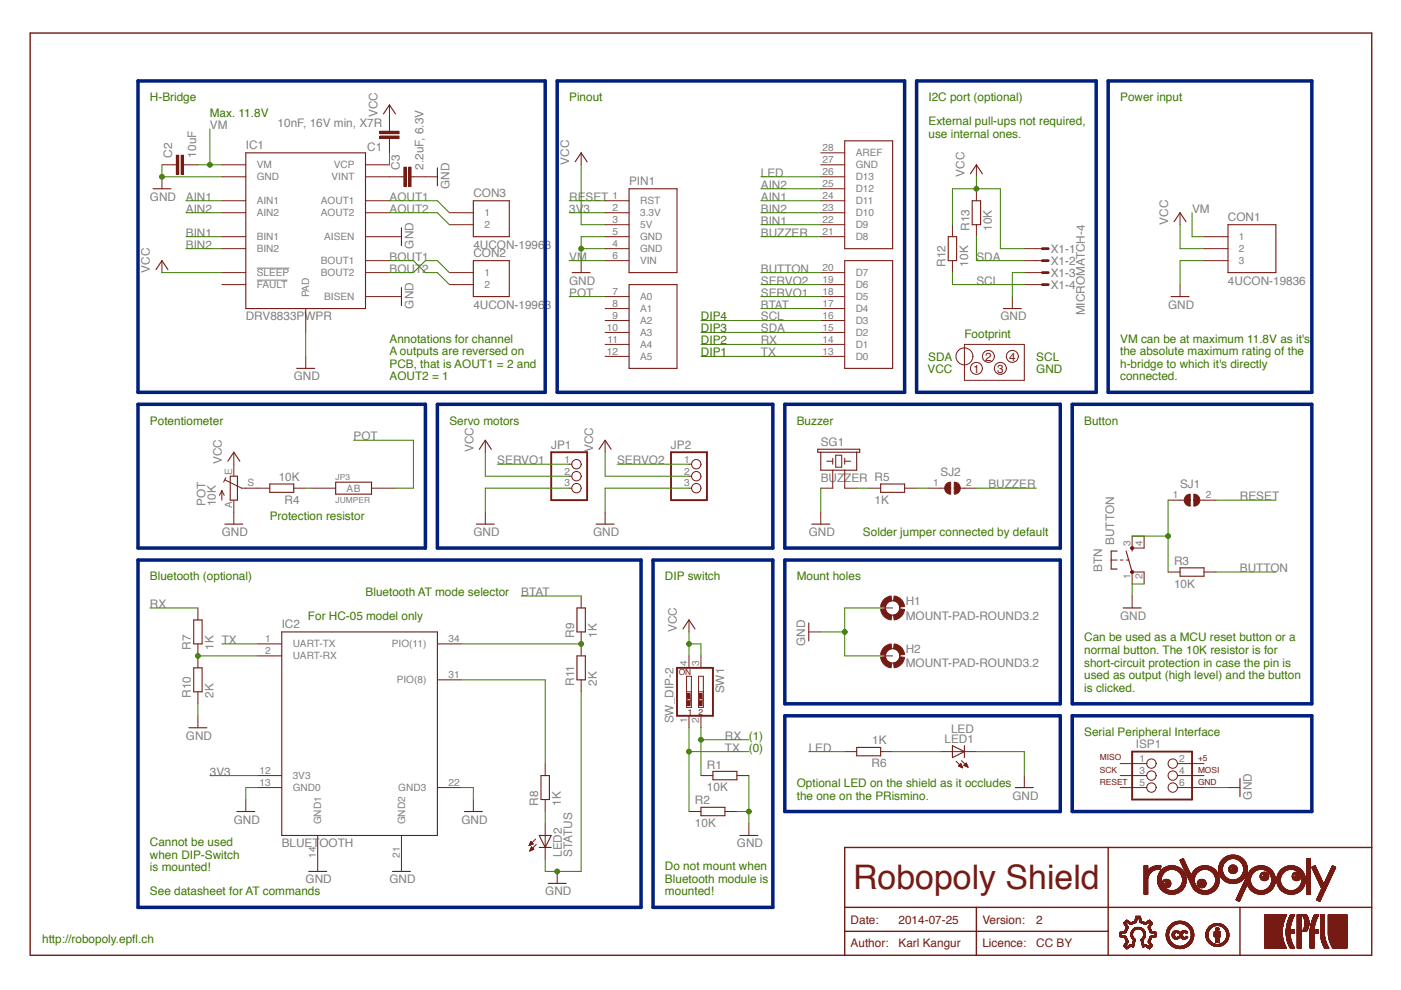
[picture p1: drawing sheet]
<svg xmlns="http://www.w3.org/2000/svg" width="297mm" height="210mm" viewBox="0 0 297 210" stroke-linecap="round" stroke-linejoin="round" font-family="sans-serif">
<defs><g id="words">
<text font-size="7.2" fill="#751b14" x="180.9" y="188.6">Robopoly Shield</text>
<g font-size="2.5" fill="#3d7900">
<text x="31.8" y="21.5">H-Bridge</text>
<text x="120.7" y="21.5">Pinout</text>
<text x="196.9" y="21.5">I2C port (optional)</text>
<text x="237.5" y="21.5">Power input</text>
<text x="44.5" y="24.8">Max. 11.8V</text>
<text x="196.9" y="26.6">External pull-ups not required,</text>
<text x="196.9" y="29.2">use internal ones.</text>
<text x="148.6" y="70.5">DIP3</text>
<text x="148.6" y="67.9">DIP4</text>
<text x="204.5" y="71.8">Footprint</text>
<text x="82.6" y="72.6">Annotations for channel</text>
<text x="82.6" y="75.3">A outputs are reversed on</text>
<text x="82.6" y="78">PCB, that is AOUT1 = 2 and</text>
<text x="148.6" y="75.6">DIP1</text>
<text x="148.6" y="73">DIP2</text>
<text x="196.8" y="76.5">SDA</text>
<text x="219.7" y="76.5">SCL</text>
<text x="237.5" y="72.6">VM can be at maximum 11.8V as it's</text>
<text x="237.5" y="75.3">the absolute maximum rating of the</text>
<text x="237.5" y="78">h-bridge to which it's directly</text>
<text x="82.6" y="80.6">AOUT2 = 1</text>
<text x="196.7" y="79">VCC</text>
<text x="219.7" y="79">GND</text>
<text x="237.5" y="80.6">connected.</text>
<text x="31.8" y="90">Potentiometer</text>
<text x="95.3" y="90">Servo motors</text>
<text x="168.9" y="90">Buzzer</text>
<text x="229.9" y="90">Button</text>
<text x="57.2" y="110.4">Protection resistor</text>
<text x="183" y="113.7">Solder jumper connected by default</text>
<text x="31.8" y="123.1">Bluetooth (optional)</text>
<text x="141" y="123.1">DIP switch</text>
<text x="168.9" y="123.1">Mount holes</text>
<text x="65.3" y="131.4">For HC-05 model only</text>
<text x="77.5" y="126.4">Bluetooth AT mode selector</text>
<text x="229.9" y="136">Can be used as a MCU reset button or a</text>
<text x="229.9" y="138.7">normal button. The 10K resistor is for</text>
<text x="229.9" y="141.3">short-circuit protection in case the pin is</text>
<text x="229.9" y="144">used as output (high level) and the button</text>
<text x="229.9" y="146.7">is clicked.</text>
<text x="158.8" y="159.4">(0)</text>
<text x="229.9" y="156.1">Serial Peripheral Interface</text>
<text x="168.9" y="166.9">Optional LED on the shield as it occludes</text>
<text x="168.9" y="169.5">the one on the PRismino.</text>
<text x="31.8" y="179.4">Cannot be used</text>
<text x="31.8" y="182.1">when DIP-Switch</text>
<text x="31.8" y="184.8">is mounted!</text>
<text x="141" y="184.5">Do not mount when</text>
<text x="31.8" y="189.8">See datasheet for AT commands</text>
<text x="141" y="187.2">Bluetooth module is</text>
<text x="141" y="189.8">mounted!</text>
<text x="8.9" y="200">http://robopoly.epf</text>
<text x="28" y="200">l.ch</text>
</g>
<g font-size="2.5" fill="#808080">
<text x="44.5" y="27.3">VM</text>
<text x="58.9" y="26.9">10nF, 16V min, X7R</text>
<text x="80" y="24.8" transform="rotate(-90 80 24.8)">VCC</text>
<text x="36.5" y="33.4" transform="rotate(-90 36.5 33.4)">C2</text>
<text x="41.6" y="33.4" transform="rotate(-90 41.6 33.4)">10uF</text>
<text x="52.1" y="31.6">IC1</text>
<text x="77.9" y="32">C1</text>
<text x="84.7" y="36" transform="rotate(-90 84.7 36)">C3</text>
<text x="89.8" y="36" transform="rotate(-90 89.8 36)">2.2uF, 6.3V</text>
<text x="120.7" y="34.9" transform="rotate(-90 120.7 34.9)">VCC</text>
<text x="95.3" y="40" transform="rotate(-90 95.3 40)">GND</text>
<text x="100.4" y="41.8">CON3</text>
<text x="133.4" y="39.3">PIN1</text>
<text x="161.3" y="40">AIN2</text>
<text x="161.3" y="37.5">LED</text>
<text x="204.5" y="37.5" transform="rotate(-90 204.5 37.5)">VCC</text>
<text x="31.8" y="42.6">GND</text>
<text x="39.4" y="42.6">AIN1</text>
<text x="39.4" y="45.1">AIN2</text>
<text x="82.6" y="42.6">AOUT1</text>
<text x="82.6" y="45.1">AOUT2</text>
<text x="120.7" y="45.1">3V3</text>
<text x="120.7" y="42.6">RESET</text>
<text x="161.3" y="42.6">AIN1</text>
<text x="161.3" y="47.6">BIN1</text>
<text x="161.3" y="45.1">BIN2</text>
<text x="247.7" y="47.6" transform="rotate(-90 247.7 47.6)">VCC</text>
<text x="252.7" y="45.1">VM</text>
<text x="260.4" y="46.9">CON1</text>
<text x="39.4" y="50.2">BIN1</text>
<text x="39.4" y="52.7">BIN2</text>
<text x="87.7" y="52.7" transform="rotate(-90 87.7 52.7)">GND</text>
<text x="100.4" y="52.7">4UCON-19963</text>
<text x="161.3" y="50.2">BUZZER</text>
<text x="205.5" y="48.9" transform="rotate(-90 205.5 48.9)">R13</text>
<text x="210.3" y="48.9" transform="rotate(-90 210.3 48.9)">10K</text>
<text x="222.8" y="53.6">X1-1</text>
<text x="31.8" y="57.8" transform="rotate(-90 31.8 57.8)">VCC</text>
<text x="82.6" y="57.8">BOUT2</text>
<text x="82.6" y="55.3">BOUT1</text>
<text x="100.4" y="54.5">CON2</text>
<text x="120.7" y="55.3">VM</text>
<text x="161.3" y="57.8">BUTTON</text>
<text x="200.4" y="56.5" transform="rotate(-90 200.4 56.5)">R12</text>
<text x="205.2" y="56.5" transform="rotate(-90 205.2 56.5)">10K</text>
<text x="207" y="55.3">SDA</text>
<text x="222.8" y="56.1">X1-2</text>
<text x="222.8" y="58.7">X1-3</text>
<text x="87.7" y="65.4" transform="rotate(-90 87.7 65.4)">GND</text>
<text x="100.4" y="65.4">4UCON-19963</text>
<text x="120.7" y="60.3">GND</text>
<text x="120.7" y="62.9">POT</text>
<text x="161.3" y="62.9">SERVO1</text>
<text x="161.3" y="60.3">SERVO2</text>
<text x="161.3" y="65.4">BTAT</text>
<text x="207" y="60.3">SCL</text>
<text x="222.8" y="61.2">X1-4</text>
<text x="247.7" y="65.4">GND</text>
<text x="260.4" y="60.3">4UCON-19836</text>
<text x="52.1" y="67.9">DRV8833PWPR</text>
<text x="161.3" y="70.5">SDA</text>
<text x="161.3" y="67.9">SCL</text>
<text x="212.1" y="67.9">GND</text>
<text x="230" y="66.9" transform="rotate(-90 230 66.9)">MICROMATCH-4</text>
<text x="161.3" y="75.6">TX</text>
<text x="161.3" y="73">RX</text>
<text x="62.3" y="80.6">GND</text>
<text x="75" y="93.3">POT</text>
<text x="100.4" y="95.9" transform="rotate(-90 100.4 95.9)">VCC</text>
<text x="116.9" y="95.2">JP1</text>
<text x="125.8" y="95.9" transform="rotate(-90 125.8 95.9)">VCC</text>
<text x="142.3" y="95.2">JP2</text>
<text x="174" y="94.6">SG1</text>
<text x="47" y="98.4" transform="rotate(-90 47 98.4)">VCC</text>
<text x="59.1" y="102">10K</text>
<text x="105.4" y="98.4">SERVO1</text>
<text x="130.8" y="98.4">SERVO2</text>
<text x="199.4" y="101">SJ2</text>
<text x="43.6" y="107.3" transform="rotate(-90 43.6 107.3)">POT</text>
<text x="45.8" y="107.3" transform="rotate(-90 45.8 107.3)">10K</text>
<text x="60.3" y="106.8">R4</text>
<text x="174" y="102.2">BUZZER R5</text>
<text x="185.4" y="106.8">1K</text>
<text x="209.6" y="103.5">BUZZER</text>
<text x="250.2" y="103.5">SJ1</text>
<text x="262.9" y="106">RESET</text>
<text x="47" y="113.7">GND</text>
<text x="100.4" y="113.7">GND</text>
<text x="125.8" y="113.7">GND</text>
<text x="171.5" y="113.7">GND</text>
<text x="236.2" y="115.6" transform="rotate(-90 236.2 115.6)">BUTTON</text>
<text x="248.9" y="119.8">R3</text>
<text x="233.7" y="121.3" transform="rotate(-90 233.7 121.3)">BTN</text>
<text x="248.9" y="124.6">10K</text>
<text x="262.9" y="121.3">BUTTON</text>
<text x="31.8" y="128.9">RX</text>
<text x="110.5" y="126.4">BTAT</text>
<text x="192" y="131.4">MOUNT-PAD-ROUND3.2</text>
<text x="192" y="128.3">H1</text>
<text x="237.5" y="131.4">GND</text>
<text x="40.4" y="137.8" transform="rotate(-90 40.4 137.8)">R7</text>
<text x="45.2" y="137.8" transform="rotate(-90 45.2 137.8)">1K</text>
<text x="47" y="136.5">TX</text>
<text x="59.7" y="133.2">IC2</text>
<text x="121.7" y="135.2" transform="rotate(-90 121.7 135.2)">R9</text>
<text x="126.5" y="135.2" transform="rotate(-90 126.5 135.2)">1K</text>
<text x="143.5" y="134" transform="rotate(-90 143.5 134)">VCC</text>
<text x="170.7" y="137" transform="rotate(-90 170.7 137)">GND</text>
<text x="192" y="141.5">MOUNT-PAD-ROUND3.2</text>
<text x="192" y="138.5">H2</text>
<text x="40.4" y="147.9" transform="rotate(-90 40.4 147.9)">R10</text>
<text x="45.2" y="147.9" transform="rotate(-90 45.2 147.9)">2K</text>
<text x="121.7" y="145.4" transform="rotate(-90 121.7 145.4)">R11</text>
<text x="126.5" y="145.4" transform="rotate(-90 126.5 145.4)">2K</text>
<text x="153.6" y="147" transform="rotate(-90 153.6 147)">SW1</text>
<text x="142.8" y="153.4" transform="rotate(-90 142.8 153.4)">SW_DIP-2</text>
<text x="201.6" y="155.4">LED</text>
<text x="39.4" y="156.8">GND</text>
<text x="153.7" y="159.4">TX</text>
<text x="153.7" y="156.8">RX (1)</text>
<text x="171.5" y="159.4">LED</text>
<text x="184.9" y="157.8">1K</text>
<text x="200.3" y="157.6">LED1</text>
<text x="240.8" y="158.6">ISP1</text>
<text x="44.5" y="164.4">3V3</text>
<text x="149.9" y="167.7">10K</text>
<text x="149.9" y="162.9">R1</text>
<text x="184.8" y="162.6">R6</text>
<text x="114.1" y="170.8" transform="rotate(-90 114.1 170.8)">R8</text>
<text x="118.9" y="170.8" transform="rotate(-90 118.9 170.8)">1K</text>
<text x="147.3" y="170.6">R2</text>
<text x="214.6" y="169.5">GND</text>
<text x="265.4" y="169.5" transform="rotate(-90 265.4 169.5)">GND</text>
<text x="49.6" y="174.6">GND</text>
<text x="59.7" y="179.7">BLUETOOTH</text>
<text x="97.8" y="174.6">GND</text>
<text x="147.3" y="175.4">10K</text>
<text x="156.2" y="179.7">GND</text>
<text x="119.1" y="181.7" transform="rotate(-90 119.1 181.7)">LED2</text>
<text x="121.3" y="181.7" transform="rotate(-90 121.3 181.7)">STATUS</text>
<text x="64.8" y="187.3">GND</text>
<text x="82.6" y="187.3">GND</text>
<text x="115.6" y="189.8">GND</text>
</g>
<g font-size="2.5" fill="#751b14">
<text x="208.9" y="76.5">2</text>
<text x="213.9" y="76.5">4</text>
<text x="206.3" y="79">1</text>
<text x="211.4" y="79">3</text>
<text x="180.4" y="195.8">Date:</text>
<text x="190.5" y="195.8">2014-07-25</text>
<text x="208.3" y="195.8">Version:</text>
<text x="219.7" y="195.8">2</text>
<text x="180.4" y="200.9">Author:</text>
<text x="190.5" y="200.9">Karl Kangur</text>
<text x="208.3" y="200.9">Licence:</text>
<text x="219.7" y="200.9">CC BY</text>
</g>
<g font-size="2.1" fill="#808080">
<text x="54.4" y="35.7">VM</text>
<text x="70.8" y="35.7">VCP</text>
<text x="174.4" y="32">28</text>
<text x="174.4" y="34.6">27</text>
<text x="181.4" y="33.2">AREF</text>
<text x="181.4" y="35.7">GND</text>
<text x="54.4" y="38.2">GND</text>
<text x="70.3" y="38.2">VINT</text>
<text x="174.4" y="37.1">26</text>
<text x="174.4" y="39.7">25</text>
<text x="181.4" y="38.2">D13</text>
<text x="181.4" y="40.8">D12</text>
<text x="54.4" y="43.3">AIN1</text>
<text x="54.4" y="45.9">AIN2</text>
<text x="68" y="43.3">AOUT1</text>
<text x="68" y="45.9">AOUT2</text>
<text x="102.7" y="45.9">1</text>
<text x="129.8" y="42.2">1</text>
<text x="129.8" y="47.3">3</text>
<text x="129.8" y="44.7">2</text>
<text x="135.7" y="43.3">RST</text>
<text x="135.7" y="45.9">3.3V</text>
<text x="174.4" y="42.2">24</text>
<text x="174.4" y="44.7">23</text>
<text x="174.4" y="47.3">22</text>
<text x="181.4" y="43.3">D11</text>
<text x="181.4" y="45.9">D10</text>
<text x="54.4" y="50.9">BIN1</text>
<text x="54.4" y="53.5">BIN2</text>
<text x="68.8" y="50.9">AISEN</text>
<text x="102.7" y="48.4">2</text>
<text x="129.8" y="52.4">4</text>
<text x="129.8" y="49.8">5</text>
<text x="135.7" y="53.5">GND</text>
<text x="135.7" y="50.9">GND</text>
<text x="135.7" y="48.4">5V</text>
<text x="174.4" y="49.8">21</text>
<text x="181.4" y="48.4">D9</text>
<text x="181.4" y="50.9">D8</text>
<text x="262.7" y="50.9">1</text>
<text x="262.7" y="53.5">2</text>
<text x="54.4" y="58.6">SLEEP</text>
<text x="68" y="56">BOUT1</text>
<text x="68" y="58.6">BOUT2</text>
<text x="102.7" y="58.6">1</text>
<text x="129.8" y="54.9">6</text>
<text x="135.7" y="56">VIN</text>
<text x="174.4" y="57.4">20</text>
<text x="174.4" y="60">19</text>
<text x="181.4" y="58.6">D7</text>
<text x="262.7" y="56">3</text>
<text x="54.4" y="61.1">FAULT</text>
<text x="65.6" y="63.1" transform="rotate(-90 65.6 63.1)">PAD</text>
<text x="68.8" y="63.6">BISEN</text>
<text x="102.7" y="61.1">2</text>
<text x="129.8" y="62.5">7</text>
<text x="129.8" y="65.1">8</text>
<text x="135.7" y="63.6">A0</text>
<text x="174.4" y="65.1">17</text>
<text x="174.4" y="62.5">18</text>
<text x="181.4" y="61.1">D6</text>
<text x="181.4" y="63.6">D5</text>
<text x="128.7" y="70.1">10</text>
<text x="129.8" y="67.6">9</text>
<text x="135.7" y="66.2">A1</text>
<text x="135.7" y="68.7">A2</text>
<text x="135.7" y="71.2">A3</text>
<text x="174.4" y="67.6">16</text>
<text x="174.4" y="70.1">15</text>
<text x="181.4" y="66.2">D4</text>
<text x="181.4" y="68.7">D3</text>
<text x="181.4" y="71.2">D2</text>
<text x="128.7" y="75.2">12</text>
<text x="128.8" y="72.7">11</text>
<text x="135.7" y="76.3">A5</text>
<text x="135.7" y="73.8">A4</text>
<text x="174.4" y="72.7">14</text>
<text x="174.4" y="75.2">13</text>
<text x="181.4" y="73.8">D1</text>
<text x="181.4" y="76.3">D0</text>
<text x="49.2" y="100.6" transform="rotate(-90 49.2 100.6)">E</text>
<text x="119.7" y="98.1">1</text>
<text x="119.7" y="100.6">2</text>
<text x="145.1" y="98.1">1</text>
<text x="145.1" y="100.6">2</text>
<text x="49.2" y="107.8" transform="rotate(-90 49.2 107.8)">A</text>
<text x="52.5" y="103.1">S</text>
<text x="73.5" y="104.3">AB</text>
<text x="119.7" y="103.1">3</text>
<text x="145.1" y="103.1">3</text>
<text x="197.9" y="103.1">1</text>
<text x="204.8" y="103.1">2</text>
<text x="248.7" y="105.7">1</text>
<text x="255.6" y="105.7">2</text>
<text x="239.7" y="115.8" transform="rotate(-90 239.7 115.8)">3</text>
<text x="242.2" y="115.8" transform="rotate(-90 242.2 115.8)">4</text>
<text x="239.7" y="122.8" transform="rotate(-90 239.7 122.8)">1</text>
<text x="242.2" y="122.8" transform="rotate(-90 242.2 122.8)">2</text>
<text x="56.2" y="136.2">1</text>
<text x="62.1" y="137.3">UART-TX</text>
<text x="83.1" y="137.3">PIO(11)</text>
<text x="95.1" y="136.2">34</text>
<text x="56.2" y="138.7">2</text>
<text x="62.1" y="139.8">UART-RX</text>
<text x="95.1" y="143.8">31</text>
<text x="145.7" y="141.2" transform="rotate(-90 145.7 141.2)">4</text>
<text x="148.3" y="141.2" transform="rotate(-90 148.3 141.2)">3</text>
<text x="84.1" y="144.9">PIO(8)</text>
<text x="145.7" y="153.3" transform="rotate(-90 145.7 153.3)">1</text>
<text x="148.3" y="153.3" transform="rotate(-90 148.3 153.3)">2</text>
<text x="241.6" y="161.6">1</text>
<text x="250" y="161.6">2</text>
<text x="55" y="164.1">12</text>
<text x="55" y="166.6">13</text>
<text x="62.1" y="165.2">3V3</text>
<text x="62.1" y="167.7">GND0</text>
<text x="84.5" y="167.7">GND3</text>
<text x="95.1" y="166.6">22</text>
<text x="241.6" y="164.1">3</text>
<text x="241.6" y="166.6">5</text>
<text x="250" y="164.1">4</text>
<text x="250" y="166.6">6</text>
<text x="68.1" y="174.8" transform="rotate(-90 68.1 174.8)">GND1</text>
<text x="85.9" y="174.8" transform="rotate(-90 85.9 174.8)">GND2</text>
<text x="67" y="181.8" transform="rotate(-90 67 181.8)">14</text>
<text x="84.8" y="181.8" transform="rotate(-90 84.8 181.8)">21</text>
</g>
<g font-size="1.8" fill="#808080">
<text x="71.2" y="101.7">JP3</text>
<text x="71.2" y="106.5">JUMPER</text>
</g>
<g font-size="1.8" fill="#751b14">
<text x="143.9" y="143.1">ON</text>
<text x="145.8" y="151.5">1</text>
<text x="148.1" y="151.5">2</text>
<text x="233.2" y="161.1">MISO</text>
<text x="254" y="161.4">+5</text>
<text x="233.2" y="166.5">RESET</text>
<text x="233.2" y="163.9">SCK</text>
<text x="254" y="163.8">MOSI</text>
<text x="254" y="166.5">GND</text>
</g>
</g></defs>
<path d="M54.4 56.9h6.9M54.4 59.4h6.5" fill="none" stroke="#808080" stroke-width=".21"/>
<g fill="none" stroke="#751b14" stroke-width=".21">
<path d="M34.3 37.5v2.5M47 34.9h5.1M47 37.5h5.1M77.5 34.9h5.1M77.5 37.5h5.1M174 32.4h5.1M174 34.9h5.1M174 37.5h5.1M47 42.6h5.1M47 45.1h5.1M47 50.2h5.1M47 57.8h5.1"/>
<path d="M47 52.7h5.1M77.5 42.6h5.1M77.5 45.1h5.1M77.5 50.2h5.1M77.5 57.8h5.1M77.5 55.3h5.1M123.2 55.3v2.5M128.3 42.6h5.1M128.3 45.1h5.1M128.3 47.6h5.1M128.3 50.2h5.1M128.3 55.3h5.1"/>
<path d="M128.3 52.7h5.1M174 40h5.1M174 42.6h5.1M174 45.1h5.1M174 47.6h5.1M174 50.2h5.1M174 57.8h5.1M201.9 47.6v2.6M201.9 55.3v2.5M207 40v2.6M207 47.6v2.6M217.2 57.8h3.8"/>
<path d="M217.2 55.3h3.8M217.2 52.7h3.8M47 60.3h5.1M64.8 65.4v5.1M64.8 75.6v2.5M77.5 62.9h5.1M128.3 73h5.1M128.3 65.4h5.1M128.3 62.9h5.1M128.3 68h5.1M128.3 70.5h5.1M128.3 75.6h5.1"/>
<path d="M174 73h5.1M174 60.3h5.1M174 65.4h5.1M174 62.9h5.1M174 68h5.1M174 70.5h5.1M174 75.6h5.1M204.5 73h12.7v7.6h-12.7zM214.6 62.9v2.5M217.2 60.3h3.8M49.6 95.9v5.1M120.7 98.4h.5"/>
<path d="M146.1 98.4h.5M175.3 97.8h1.3M176.6 99.7v3.8h-2.6M176.6 97.2v1.2M177.2 96.5h1.3v2.6h-1.3zM179.1 99.7v3.8h2.5M179.1 97.8h1.3M179.1 97.2v1.2M47 104v2M47 104l-.5 1M47 104l.5 1M47.7 101.7l3.5 1.8h3.5"/>
<path d="M47.9 101.3l-.5 .9M49.6 106v5.1M102.9 108.6v2.5M120.7 103.5h.5M120.7 101h.5M128.3 108.6v2.5M146.1 103.5h.5M146.1 101h.5M184.2 103.5h2.5M191.8 103.5h2.5M42 128.9v2.5M42 136.5v5.1"/>
<path d="M54.7 136.5h5M54.7 139.1h5M92.7 136.5h5.1M123.2 136.5v2.6M42 146.7v2.5M42 151.8v2.5M92.7 144.1h5.1M123.2 144.1v2.6M52.1 169.5v2.6M54.7 164.4h5M54.7 167h5M67.4 177.1v7.7"/>
<path d="M85.1 177.1v7.7M92.7 167h5.1M100.4 169.5v2.6M112.2 179.3h.1M112.3 179.1h.2M112.3 179h.5M112.3 178.9h.7M112.4 178.8h.5M112.4 178.7h.4M112.5 178.5h.2M112.5 180h.6M112.5 178.4l-.3 .9"/>
<path d="M112.5 178.4l.6 .5-.9 .4M112.5 178.4h.1M112.5 179.9h.5M112.6 179.7h.3M112.7 179.6h.1M112.7 179.6l.5 .5-.9 .3zM113.6 177.9l-1.4 1.4M113.7 179l-1.4 1.4M115.6 161.9v2.5M115.6 169.5v2.6M115.6 174.6v7.6M112.3 180.3h.2"/>
<path d="M112.4 180.2h.4M112.4 180.1h.7M118.1 184.8v2.5M237.5 198.6h1.3M237.5 198.5l1.2 .1M237.5 198.5h1.2M237.5 198.4l.9 .1M237.5 198.4h.7M237.5 198.3l.4 .1M237.5 198.3h.2M237.5 198.2h.2M237.5 198.1h.2"/>
<path d="M237.5 198h.2M237.5 197.9h.3M237.7 198.6l1.1 .1M237.7 197.6h1.1M237.9 198.7h.9M238 197.9h-.5M238.2 198.8h.6M238.3 197.5h.5M238.3 195.8h.4M238.3 197.8l-.8 .1M238.3 195.8l.4 .1M238.4 195.9h.4"/>
<path d="M238.4 195.9l.4 .1M238.4 198.8h.4M238.4 196h.4M238.4 195.6h1.2M238.4 196l.5 .1M238.5 195.5h1M238.5 198.9h.4M238.5 197.4h.4M238.5 196.1h.4M238.5 199h.4M238.5 197.8h-1M238.5 196.1l.5 .1"/>
<path d="M238.5 195.4l1 .1M238.6 199h.3M238.6 199.1h.3M238.6 197.2h.3M238.6 196.2h.4M238.6 199.1h.4M238.6 196.3h.4M238.6 195.4h.8M238.6 199.2h.4M238.6 197h.4M238.6 196.3h.5M238.6 195.3h.7"/>
<path d="M238.7 199.3h.3M238.7 196.4h.4M238.7 199.3h.4M238.7 197.7l-1.2 .1M238.7 199.4h.4M238.7 195.7h-.4M238.7 195.3h.5M238.7 199.4l.4 .1M238.7 197.7h-1.2M238.7 199.8h.4M238.7 196.5h.4M238.7 195.2h.4"/>
<path d="M238.8 199.5h.3M238.8 196.7h.3M238.8 199.7h.3M238.8 197.6l-1.3 .1M238.8 196.5h.3M238.8 199.6h.3M238.8 196.6h.3M238.8 195.6l-.5 .1M238.8 195.2h.2M238.8 197.5l-.8 .1M238.8 195.1h.2M238.8 197.4l-.3 .1"/>
<path d="M238.8 195.6h-.4M238.9 195.1h.1M238.9 197.3h-.4M238.9 197.2h-.3M239 197.1h-.4M239 195.6h.7M239 200h-.4M239 197h-.3M239.1 199.9l-.5 .1M239.1 196.9h-.4M239.1 199.9h-.4M239.1 196.8l-.4 .1"/>
<path d="M239.1 195.6h1.7M239.1 196.8h-.4M239.1 199.8l-.4 .1M239.2 195.7h1.4M239.3 195.7h1.2M239.4 195.8h.9M239.4 195.8h.8M239.5 195.9h.6M239.6 195.9h.4M239.8 198.4h.3M239.8 198.3h.3M239.8 198.2h.3"/>
<path d="M239.8 198.1h.3M239.8 198h.3M239.8 197.9h.3M239.8 197.8h.3M239.8 198.5h.4M239.8 197.7h.4M239.8 198.6h.4M239.9 198.7h.4M239.9 198.6l.3 .1M239.9 197.6h.3M239.9 198.8h.4M240 198.9h.4"/>
<path d="M240 199h.5M240.1 199h.4M240.1 199.1h.5M240.1 197.9l-.3 .1M240.1 199.1l.6 .1M240.1 197.8l-.3 .1M240.2 200h.3M240.2 199.9h.3M240.2 197.7h-.4M240.2 199.8h.3M240.2 199.2h.5M240.2 199.7h.4"/>
<path d="M240.2 195.5h.7M240.3 199.6h.3M240.3 197.5l-.4 .1M240.3 199.3h.4M240.3 197.5h-.4M240.3 199.4h.3M240.3 197.4l-.4 .1M240.4 196.9h1.9M240.4 197.4h-.4M240.4 197.3l-.4 .1M240.4 196.9h1.8M240.5 197.3h-.5"/>
<path d="M240.5 196.8h1.6M240.5 197.2l-.4 .1M240.5 195.3h.5M240.6 199.8h-.4M240.6 199.7h-.4M240.6 197.2h-.5M240.6 196.8h1.4M240.6 199.6h-.4M240.6 199.5h-.3M240.6 199.4l-.3 .1M240.6 195.2h.4M240.7 199.3h-.4"/>
<path d="M240.7 196.7h1.2M240.7 195.1h.3M240.7 197.1h-.6M240.7 195h.3M240.7 194.9h.4M240.7 194.8h.4M240.8 197.1h-.6M240.8 194.7h.3M240.8 194.6h1M240.8 194.5h1M240.8 194.4h1M240.8 196.7h1"/>
<path d="M240.8 195.6h-.9M240.8 194.3h1M240.9 195.5l-.9 .1M240.9 197h-.7M240.9 195.5h-.8M241 195.4h-.6M241 195.3h-.4M241 195.2h-.3M241 195l-.3 .1M241.1 197h-.8M241.1 194.7l-.3 .1M241.1 194.6h-.3"/>
<path d="M241.5 194.6h.3M241.5 194.7h.4M241.5 194.8h.4M241.6 197h.7M241.6 194.9h.3M241.6 195h.3M241.6 195.2h.4M241.6 195.2h.3M241.6 195.1h.3M241.6 195.3h.5M241.6 195.3h.4M241.6 195.4h.6"/>
<path d="M241.7 195.5h.8M241.7 195.4l.7 .1M241.7 197h.7M241.7 195.5l.9 .1M241.8 195.6h.9M241.8 195.6h1.7M241.9 197.1h.5M241.9 199.2h.5M241.9 199.3h.4M241.9 197.1h.6M241.9 199.4h.4M242 199.4h.3"/>
<path d="M242 199.6h.3M242 199.5h.3M242 199.7h.4M242 197.2h.5M242 195.7h1.4M242 199.8h.4M242.1 199.9h.3M242.1 197.2h.5M242.1 200h.3M242.2 199h.4M242.2 197.3h.4M242.2 195.7h1.1"/>
<path d="M242.2 197.4h.5M242.3 197.4l.4 .1M242.3 197.5h.4M242.3 195.8h1M242.3 197.5l.4 .1M242.4 198.6h.3M242.4 197.6h.3M242.4 199.2h-.5M242.4 197.6h.4M242.4 195.8h.8M242.4 198.5h.4M242.4 197.7h.4"/>
<path d="M242.5 199.1l-.6 .1M242.5 198.4h.3M242.5 197.8h.3M242.5 198.3h.3M242.5 197.9h.3M242.5 199.1h-.5M242.5 198.2h.3M242.5 198.1h.3M242.5 198h.3M242.5 195.9h.6M242.6 189.6h.7M242.6 189.5h.7"/>
<path d="M242.6 189.4h.7M242.6 189.3h.7M242.6 189.2h.7M242.6 189.1h.7M242.6 189h.7M242.6 188.9h.7M242.6 188.8h.7M242.6 188.7h.7M242.6 188.6h.7M242.6 188.5h.7M242.6 188.4h.7M242.6 188.3h.7"/>
<path d="M242.6 188.2h.7M242.6 188.1h.7M242.6 188h.7M242.6 187.9h.7M242.6 187.8h.7M242.6 187.7h.7M242.6 187.6h.7M242.6 187.5h.7M242.6 187.4h.7M242.6 187.3h.7M242.6 187.2h.7M242.6 187.1h.7"/>
<path d="M242.6 187h.7M242.6 186.9h.7M242.6 186.8h.7M242.6 186.7h.7M242.6 186.6h.7M242.6 186.5h.7M242.6 186.4h.7M242.6 186.3h.7M242.6 186.3h.8M242.6 186.2h.8M242.6 186.1h.8M242.6 186h.8"/>
<path d="M242.6 185.8h.9M242.6 185.7h.9M242.6 185.5h1M242.6 185.4h1.1M242.6 184.5h2.2M242.6 184.4h.7M242.6 184.3h.7M242.6 184.2h.7M242.6 184.1h.7M242.6 184h.7M242.6 183.9h.7M242.6 183.8h.7"/>
<path d="M242.6 183.7h.7M242.6 183.6h.7M242.6 183.5h.7M242.6 199h-.5M242.6 195.9h.4M242.6 198.9h-.4M242.7 198.9h-.5M242.7 198.8h-.4M242.7 198.7h-.4M242.8 198.6h-.4M242.8 198.4l-.3 .1M243 195.6h1.2"/>
<path d="M243.1 195.5h1M243.2 195.4h.8M243.3 195.3h.7M243.4 186.2h-.8M243.4 186.1h-.8M243.4 195.3h.5M243.4 186h-.8M243.4 185.9h-.8M243.5 185.9h-.9M243.5 199.8l.4 .1M243.5 199.8h.4M243.5 199.7h.3"/>
<path d="M243.5 199.6h.3M243.5 196.7h.3M243.5 196.6l.3 .1M243.5 196.5h.3M243.5 195.2h.4M243.5 196.8h.4M243.5 185.8h-.9M243.5 199.9h.4M243.5 196.8l.4 .1M243.5 196.9h.4M243.5 185.7h-.9M243.5 199.9l.5 .1"/>
<path d="M243.6 185.6h-1M243.6 199.3h.4M243.6 197h.4M243.6 195.6h-.7M243.6 195.2h.2M243.6 185.5l-1 .1M243.6 200h.4M243.6 199.2h.4M243.6 197.1h.4M243.6 195.1h.2M243.7 185.4l-1.1 .1M243.7 184.3h2.3"/>
<path d="M243.7 199.1h.3M243.7 197.2h.4M243.7 197.2h.3M243.7 197.3h.4M243.7 185.3l-1.1 .1M243.7 199h.4M243.7 198.9h.4M243.7 185.3h-1.1M243.7 197.4h.4M243.8 184.1h2.2M243.8 198.9h.3M243.8 197.4l.3 .1"/>
<path d="M243.8 196h.4M243.8 195.6h.4M243.8 185.2h-1.2M243.8 199.6h-.3M243.8 197.5l.8 .1M243.8 197.5h.5M243.8 197.6h1.1M243.8 196.6h-.3M243.8 195.6l.5 .1M243.8 197.6l1.4 .1M243.8 199.5h-.3M243.9 185.1l-1.3 .1"/>
<path d="M243.9 196.5h-.4M243.9 195.7h.5M243.9 199.4l-.4 .1M243.9 198.6h1.3M243.9 197.7h1.3M243.9 196.4h-.4M243.9 185.1h-1.3M243.9 184h2.2M243.9 199.4h-.4M243.9 199.3l-.4 .1M244 185l-1.4 .1M244 198.5h1.2"/>
<path d="M244 199.2l-.4 .1M244 196.3h-.5M244 185h-1.4M244 196.3h-.4M244 199.1l-.4 .1M244 196.2h-.4M244.1 199h-.4M244.1 196.1l-.4 .1M244.1 184.9l-1.5 .1M244.1 197.8h1.1M244.1 196.1h-.4M244.1 183.9h2"/>
<path d="M244.1 184.9h-1.5M244.1 198.5h1.1M244.2 196l-.5 .1M244.2 183.9h1.9M244.2 198.8h-.4M244.2 184.8h-1.6M244.2 195.9l-.4 .1M244.2 195.9h-.4M244.3 183.8h1.8M244.3 197.8h.9M244.3 195.8l-.4 .1M244.3 184.7h-1.7"/>
<path d="M244.3 195.8h-.4M244.4 198.8h-.6M244.4 198.4h.8M244.4 183.8h1.7M244.4 184.7h-1.8M244.5 184.6h-1.9M244.5 183.7h1.6M244.6 184.6h-2M244.6 197.9h.6M244.7 183.7h1.4M244.7 198.4h.5M244.7 198.7h-.9"/>
<path d="M244.8 197.9h.4M244.9 198.3h.3M244.9 198.2h.3M244.9 198.1h.3M244.9 198h.3M244.9 184.4l-1.5 .1M244.9 198.6l-1.1 .1M245.1 183.6h1M245.1 184.4h-1.6M245.2 198.6h-1.4M245.3 184.3l-1.8 .1M245.4 186.7h.8"/>
<path d="M245.4 186.6h.8M245.4 186.5h.8M245.4 186.9h.8M245.4 186.8h.8M245.4 186.4h.8M245.4 186.3h.8M245.4 186.2h.8M245.5 187l.8 .1M245.5 187h.7M245.5 186.1h.7M245.5 187.2h.8M245.5 187.1h.8"/>
<path d="M245.5 186h.8M245.5 187.3h.8M245.5 187.4h2.7M245.5 185.8h.8M245.5 185.7h.9M245.6 187.5h2.6M245.6 187.6h2.6M245.6 187.7h2.6M245.7 187.8h2.4M245.8 188h2.2M245.8 188h2.1M245.9 188.1h1.8"/>
<path d="M245.9 184.3h.1M245.9 188.2h1M245.9 188.3h1.1M246 188.3h1M246 188.4h1.1M246 184.3h-2.4M246 188.4h1.2M246 184.2h-2.3M246.1 188.5h1.2M246.1 184.1h-2.3M246.1 184h-2.1M246.1 188.5l1.3 .1"/>
<path d="M246.2 183.6h-1.3M246.2 188.6h1.3M246.2 188.6l1.4 .1M246.3 188.7h1.4M246.3 186.1h-.8M246.3 186h-.8M246.3 185.9h-.8M246.3 188.7l1.6 .1M246.4 188.8h1.8M246.4 187.3h.5M246.4 187.3h.3M246.4 187.2h.3"/>
<path d="M246.4 187.1h.3M246.4 185.7h-.8M246.4 188.8h4.1M246.4 187h.3M246.4 185.6h-.8M246.4 184.3h4.1M246.4 185.5l-.8 .1M246.5 188.9h3.9M246.5 185.5h-.9M246.5 184.3h3.9M246.5 185.4l-.9 .1M246.5 186.8h1.6"/>
<path d="M246.6 189h3.8M246.6 186.8h1.5M246.6 185.4h-.9M246.6 184.2h3.8M246.6 185.3l-.9 .1M246.6 189h3.7M246.6 186.8h1.4M246.6 185.3h-.9M246.6 184.1h3.7M246.7 186.7h1.3M246.7 185.2h-1M246.7 184.1h3.6"/>
<path d="M246.7 186.6h1.2M246.7 185.1l-.9 .1M246.8 189.1h3.4M246.8 186.9l-.3 .1M246.8 186.6h1M246.8 185.1h-1M246.8 184h3.4M246.8 185l-1 .1M246.8 186.5h1M246.8 184h3.3M246.9 189.2h3.2M246.9 186.9h-.4"/>
<path d="M246.9 185h-1M246.9 189.2h3.1M247 184.9l-1.1 .1M247 183.9h3M247 186.9h1.1M247 187.3h1.2M247 186.5h.6M247 184.9h-1.1M247 189.3h2.9M247 188.2h.6M247 183.9h2.9M247.1 184.8h-1.1"/>
<path d="M247.1 187.3h1.1M247.1 186.9l1.1 .1M247.1 189.3h2.7M247.1 187.2h1.1M247.1 187h1.1M247.2 187.2h1M247.2 187.1h1M247.2 187h1M247.2 186.4h.3M247.2 183.8h2.6M247.2 184.7h-1.2M247.3 189.4h2.4"/>
<path d="M247.3 184.7h-1.2M247.3 183.8h2.4M247.4 189.4h2.2M247.4 184.6h-1.3M247.4 183.7h2.1M247.4 184.6h-1.2M247.5 189.5h1.9M247.5 183.7h1.9M247.6 184.5h-1.4M247.7 189.5h1.5M247.7 183.6h1.5M247.7 184.4l-1.4 .1"/>
<path d="M247.8 188.1h-2M247.9 183.6h1.1M248 184.4h-1.7M248 187.9l-2.3 .1M248.1 187.9h-2.4M248.1 189.6h.7M248.1 187.8h-2.4M248.2 184.3l-1.8 .1M248.7 184.3l1.8 .1M249 184.4h1.6M249.2 184.4l1.4 .1M249.3 184.5h1.4"/>
<path d="M249.5 184.6h1.3M249.6 184.6h1.2M249.7 184.7h1.1M249.7 184.7h1.2M249.8 188.4h1.1M249.8 184.8h1.1M249.9 184.8h1.1M249.9 184.9h1.1M250 184.9h1M250 188.2h1M250 185h1.1M250.1 188.1h1"/>
<path d="M250.1 185h1M250.2 185.1h.9M250.2 182.4h.8M250.2 185.1l1 .1M250.2 182.4h.9M250.2 182.3h.8M250.2 189.1h-3.5M250.2 182.5h.9M250.3 185.2h.9M250.3 182.6h.8M250.3 182.5l.8 .1M250.3 187.9h.9"/>
<path d="M250.3 182.6h.9M250.3 182.3h.7M250.3 185.3h.9M250.3 182.7h.9M250.3 182.8h.9M250.3 185.3l1 .1M250.3 182.8h1M250.4 187.7h.9M250.4 185.4h.9M250.4 182.9h.9M250.4 185.4l.9 .1M250.4 182.2h.6"/>
<path d="M250.4 183h.9M250.4 185.5h.9M250.5 187.6h.8M250.5 185.5l.8 .1M250.5 183h.8M250.5 183.1h.9M250.5 182.2h.4M250.5 185.6h.8M250.5 187.5h.9M250.5 185.7h.9M250.5 183.2h.9M250.6 188.8h-1.9"/>
<path d="M250.6 187.4h.8M250.6 185.7h.8M250.6 183.2l.8 .1M250.6 185.8h.8M250.6 188.7l-1.5 .1M250.6 183.3h.9M250.6 187.3h.8M250.6 185.9h.8M250.6 187.2h.8M250.6 186h.8M250.6 183.4h.9M250.6 182.1h.3"/>
<path d="M250.7 188.7h-1.5M250.7 186l.8 .1M250.7 183.4l.8 .1M250.7 187h.8M250.7 186.1h.8M250.7 188.6l-1.4 .1M250.7 186.9h.8M250.7 186.3h.8M250.7 186.2h.8M250.7 183.5h.9M250.7 186.8h.8M250.7 186.7h.8"/>
<path d="M250.7 186.6h.8M250.7 186.5h.8M250.7 186.4h.8M250.7 183.5l.9 .1M250.7 182.1h.2M250.7 183.6h.9M250.8 188.6h-1.4M250.8 183.7h.9M250.8 183.6l.9 .1M250.8 188.5l-1.3 .1M250.8 183.7l.9 .1M250.8 183.8h.9"/>
<path d="M250.8 182h.1M250.9 188.5h-1.2M250.9 183.9h.8M250.9 183.9h.9M250.9 184h.9M250.9 188.4h-1.1M251 188.3h-1.1M251 184.1h.8M251 184.2h.9M251 184.2l.9 .1M251 184.3h.9M251.1 188.2h-1.1"/>
<path d="M251.1 184.3l.9 .1M251.1 184.4h.9M251.1 188.1h-1M251.1 184.5h.9M251.2 188h-1M251.2 187.9l-.9 .1M251.2 184.6h.9M251.2 184.7h.9M251.3 187.8l-1 .1M251.3 184.7h.8M251.3 187.8h-1M251.3 184.8h.9"/>
<path d="M251.3 187.7h-.9M251.3 187.6h-.9M251.3 184.9h.9M251.4 187.5l-.9 .1M251.4 185h.9M251.4 187.3h-.8M251.4 185.1h.9M251.4 187.2h-.8M251.4 185.1l.9 .1M251.5 187.1h-.8M251.5 185.2h.8M251.5 187h-.8"/>
<path d="M251.5 185.2l.9 .1M251.5 185.3h.9M251.5 185.3l.9 .1M251.6 185.4h.8M251.6 185.4l.9 .1M251.6 185.5h.9M251.7 185.5l.8 .1M251.7 185.6h1.7M251.7 185.7h1.7M251.7 185.8h1.7M251.8 185.9h1.5M251.8 185.8h1.5"/>
<path d="M251.8 186h1.5M251.9 186h1.4M251.9 186.1h1.4M251.9 186.2h1.4M252 186.3h1.2M252 186.4h1.2M252.1 186.5h1.1M252.1 186.6h1.1M252.2 186.7h1M252.2 186.8h1M252.3 186.9h1M252.3 187h1"/>
<path d="M252.4 187.1h.9M252.4 187.2h.9M252.4 187.3h.9M252.5 187.3h.8M252.5 187.4h.9M252.5 187.4l.9 .1M252.5 187.5h.9M252.6 187.5l.9 .1M252.6 187.6h.9M252.7 187.7h.8M252.7 187.7h.9M252.7 187.8h.9"/>
<path d="M252.7 187.8l.9 .1M252.7 185.3h.9M252.7 187.9h1M252.8 187.9l.9 .1M252.8 188h1M252.8 188l1 .1M252.8 188.1h1M252.9 188.1l1 .1M252.9 188.2h1M252.9 188.3h1.1M253 188.3h1.1M253 188.4h1.2"/>
<path d="M253.1 188.4h1.1M253.1 188.5h1.2M253.1 188.5l1.3 .1M253.2 188.6h1.3M253.2 188.6l1.4 .1M253.3 186.2l-1.3 .1M253.3 188.7h1.5M253.3 188.7l1.6 .1M253.4 188.8h1.8M253.4 185.7h-1.7M253.4 184.3h4.1M253.5 188.8h4"/>
<path d="M253.5 185.5l-.9 .1M253.5 188.9h4M253.5 185.5h-.9M253.5 184.3h3.9M253.5 185.4l-.8 .1M253.6 189h3.8M253.6 185.4h-.9M253.6 184.2h3.8M253.6 185.3l-.9 .1M253.6 189h3.7M253.6 184.1h3.7M253.7 185.2l-1 .1"/>
<path d="M253.7 185.2h-.9M253.7 184.1h3.6M253.7 189.1h3.5M253.8 185.1l-1 .1M253.8 189.1h3.4M253.8 185.1h-1M253.8 184h3.4M253.8 185l-1 .1M253.8 184h3.3M253.9 187.5h1.8M253.9 187.4h1.8M253.9 187.3h.4"/>
<path d="M253.9 187.3h.3M253.9 187.2h.3M253.9 189.2h3.2M253.9 187.6h1.8M253.9 187.1h.3M253.9 185h-1M253.9 187.7h1.7M253.9 189.2h3.1M254 187.8h1.6M254 184.9l-1.1 .1M254 186.9h1.6M254 183.9h3"/>
<path d="M254 184.9h-1.1M254 186.8h1.5M254 187.9h1.5M254.1 189.3h2.8M254.1 187.9h1.4M254.1 186.8h1.4M254.1 183.9h2.8M254.1 184.8h-1.1M254.1 186.7h1.3M254.1 188h1.3M254.2 189.3h2.6M254.2 184.8h-1.2"/>
<path d="M254.2 186.6h1.2M254.2 188h1.2M254.2 187h-.3M254.2 183.8h2.6M254.2 186.9l-.3 .1M254.2 186.6h1.1M254.2 184.7h-1.1M254.3 189.4h2.4M254.3 183.8h2.4M254.3 186.5h1M254.3 184.7h-1.2M254.3 188.1h.9"/>
<path d="M254.3 186.9h-.3M254.4 189.4h2.2M254.4 184.6h-1.3M254.4 183.7h2.1M254.4 187.3h1.3M254.4 186.9h1.2M254.5 186.5h.6M254.5 184.6h-1.3M254.5 188.2h.6M254.5 183.7h1.9M254.6 189.5h1.8M254.6 187.3h1.1"/>
<path d="M254.6 186.9h1M254.6 187.2h1.1M254.6 187h1.1M254.6 187.1h1.1M254.6 187l1.1 .1M254.6 186.4h.3M254.7 184.5h-1.5M254.7 189.5h1.6M254.8 184.4l-1.5 .1M254.8 183.6h1.4M254.9 183.6h1.1M255 184.4h-1.7"/>
<path d="M255.1 189.6h.7M255.2 184.3l-1.8 .1M255.3 188.1h-1M255.8 184.3l1.8 .1M256 184.4h1.6M256.2 184.4l1.5 .1M256.3 184.5h1.5M256.5 184.6h1.3M256.6 184.6h1.2M256.7 184.7h1.2M256.8 184.8h1.1M256.9 184.8h1.1"/>
<path d="M256.9 184.9h1.1M257 184.9l1 .1M257.1 185h1M257.1 185l1 .1M257.2 185.1h1M257.2 188h1M257.3 185.2h.9M257.3 185.2l.9 .1M257.3 185.3l1 .1M257.3 185.3h1M257.4 187.8h.9M257.4 185.4h.9"/>
<path d="M257.4 185.4l.9 .1M257.4 187.7h.9M257.5 185.5h.8M257.5 187.6h.8M257.5 185.6h.9M257.5 187.5h.9M257.5 185.7h.9M257.6 185.7h.8M257.6 188.8h-1.9M257.6 185.8h.8M257.6 187.4h.8M257.6 187.3h.8"/>
<path d="M257.6 188.7l-1.5 .1M257.6 185.9h.9M257.6 187.2h.9M257.7 187.1h.8M257.7 186h.8M257.7 188.7h-1.5M257.7 187h.8M257.7 186.1h.8M257.7 186.9h.8M257.7 186.2h.8M257.7 188.6l-1.4 .1M257.7 186.8h.8"/>
<path d="M257.7 186.3h.8M257.7 186.2l.8 .1M257.8 186.7h.7M257.8 186.6h.7M257.8 186.5h.7M257.8 186.4h.7M257.8 188.6h-1.4M257.8 188.5l-1.2 .1M257.9 188.5h-1.2M257.9 188.4h-1.1M258 188.3h-1.1M258 188.2h-1"/>
<path d="M258.1 188.1l-1 .1M258.1 188.1h-1M258.2 188l-1 .1M258.2 187.9l-.9 .1M258.2 187.9h-.9M258.3 187.8l-1 .1M258.3 187.7l-.9 .1M258.3 187.6l-.8 .1M258.4 187.5l-.9 .1M258.4 184.4h.8M258.4 184.3h.8M258.4 184.2h.8"/>
<path d="M258.4 184.7h.8M258.4 184.6h.8M258.4 184.5h.8M258.4 184.1h.8M258.4 184h.8M258.4 187.4l-.8 .1M258.4 184.8h.8M258.4 183.9h.8M258.4 184.9h.9M258.4 183.7h.8M258.4 183.7h.9M258.5 187.3h-.9"/>
<path d="M258.5 185h.8M258.5 183.6h.8M258.5 187.2h-.8M258.5 185.1h.8M258.5 183.5h.8M258.5 186.9h-.8M258.5 185.2h.9M258.5 183.4h.9M258.5 185.3h.9M258.6 185.3l.8 .1M258.6 183.3h.8M258.6 185.4h.8"/>
<path d="M258.6 185.4l.9 .1M258.6 185.5h.9M258.6 185.5l1 .1M258.7 185.6h.9M258.7 183h.9M258.7 185.7h.9M258.7 185.7h1M258.7 185.8h1M258.8 185.8h1M258.8 185.9h1M258.9 186h1.1M258.9 185.9h1"/>
<path d="M258.9 186l1.1 .1M258.9 186.1h1.2M259 186.1l1.1 .1M259 186.2h1.2M259.1 186.2l1.2 .1M259.1 186.3h1.3M259.2 186.3l1.3 .1M259.2 184h-.8M259.2 186.4h1.5M259.2 183.9h-.8M259.2 183.8h-.8M259.3 186.5h1.5"/>
<path d="M259.3 183.6l-.9 .1M259.3 186.5h1.8M259.4 183.4h-.9M259.4 186.6h4M259.4 183.3l-.9 .1M259.4 182h4M259.4 183.2l-.8 .1M259.5 183.2h-.9M259.5 186.7h3.8M259.5 183.1l-.9 .1M259.5 183.1h-.9M259.5 181.9h3.8"/>
<path d="M259.6 186.7h3.7M259.6 183h-.9M259.6 181.9h3.7M259.6 186.8h3.6M259.7 182.9h-1M259.7 181.8h3.5M259.7 186.8h3.4M259.7 181.8h3.4M259.8 182.8h-1M259.8 186.9h3.3M259.8 181.7h3.2M259.9 182.7h-1.1"/>
<path d="M259.9 186.9h3.1M259.9 182.6l-1 .1M259.9 181.7h3M260 187h2.9M260 182.6h-1.1M260 182.5l-1.1 .1M260 181.6h2.9M260.1 181.6h2.7M260.1 187h2.6M260.1 182.5h-1.1M260.2 182.4l-1.2 .1M260.2 187.1h2.4"/>
<path d="M260.2 181.5h2.4M260.3 182.4h-1.3M260.3 181.5h2.2M260.4 182.3h-1.3M260.4 187.2h2.1M260.5 182.3h-1.4M260.5 187.2h1.9M260.5 184.4h1.8M260.5 184.3h1.8M260.5 184.3h.5M260.5 184.2l.4 .1M260.5 184.2h.4"/>
<path d="M260.5 184.1h.3M260.5 184.6h1.8M260.5 184.5h1.8M260.5 184h.3M260.5 182.2h-1.3M260.6 184.7h1.7M260.6 181.4h1.7M260.6 183.8h1.6M260.7 184.8h1.5M260.7 183.8h1.5M260.7 187.3h1.5M260.7 184.9h1.5"/>
<path d="M260.7 184.9h1.4M260.7 183.7h1.4M260.7 182.2h-1.5M260.7 181.4h1.4M260.8 183.7h1.3M260.8 185h1.3M260.8 183.6h1.2M260.8 184h-.3M260.9 185h1.1M260.9 183.6h1.1M260.9 182.1h-1.6M260.9 187.3h1"/>
<path d="M260.9 183.9h-.3M260.9 185.1h1M260.9 183.5h1M261 183.9h-.4M261 185.1h.9M261 183.5h.8M261.1 181.3h.7M261.1 184.3h1.2M261.1 183.9h1.2M261.2 185.2h.5M261.2 182.1h-1.9M261.2 184.3h1.1"/>
<path d="M261.2 183.9h1.1M261.2 184.2h1.1M261.2 184h1.1M261.3 183.4h.3M261.3 184.1h1M261.3 184h1M261.7 182.1h1.8M262 182.1h1.6M262 190.8h.9M262.1 190.7h.9M262.1 182.2h1.5M262.2 190.9h.7"/>
<path d="M262.2 184.8h-1.6M262.3 190.9h.6M262.3 190.2h.9M262.3 182.2h1.4M262.4 182.3h1.3M262.4 191h.4M262.4 190h.9M262.5 191h.3M262.5 189.8h.9M262.5 182.3h1.3M262.5 189.7h.9M262.6 182.4h1.2"/>
<path d="M262.6 191.1h.2M262.7 182.4l1.1 .1M262.7 182.5h1.2M262.7 189.3h.9M262.9 186.1h1M262.9 182.5h1M262.9 182.6h1.1M262.9 188.8h.9M263 190.7h-.9M263 182.6h1M263 188.8h.9M263 185.9h1"/>
<path d="M263 190.6h-.9M263 182.7h1M263 190.5l-.8 .1M263 188.6h.9M263.1 190.5h-.9M263.1 182.8h.9M263.1 190.4l-.9 .1M263.1 188.5h.9M263.1 185.8h1M263.1 182.8h1M263.1 190.4h-.9M263.1 190.3l-.8 .1"/>
<path d="M263.1 190.3h-.8M263.1 182.9h1M263.2 188.3h.9M263.2 182.9h.9M263.2 190.2h-.9M263.2 190.1h-.8M263.2 188.2h.9M263.2 183h1M263.3 190.1h-.9M263.3 185.6h.9M263.3 183h.9M263.3 189.9l-.9 .1"/>
<path d="M263.3 183.1h.9M263.3 189.9h-.8M263.4 189.9h-.9M263.4 183.1l.8 .1M263.4 183.2h.9M263.4 185.4h.9M263.4 183.2l.9 .1M263.4 187.8h.9M263.4 183.3h.9M263.4 189.6l-.8 .1M263.4 185.3h.9M263.5 189.6h-.9"/>
<path d="M263.5 185.2h.8M263.5 183.4h.9M263.5 183.4h.8M263.5 189.5l-.9 .1M263.5 185.1h.9M263.5 189.5h-.9M263.5 183.5h.9M263.6 189.4l-.9 .1M263.6 187.5l1.8 .1M263.6 186.5h-1.9M263.6 183.5l.8 .1M263.6 189.4h-.9"/>
<path d="M263.6 185h.8M263.6 183.6l.8 .1M263.6 183.6h.8M263.6 189.3l-.9 .1M263.6 187.5h1.7M263.6 186.5h-1.5M263.6 184.9h.8M263.6 183.7h.8M263.6 187.4h1.7M263.6 184.8h.8M263.6 186.4h-1.4M263.6 183.9h.8"/>
<path d="M263.6 183.8h.8M263.7 189.2h-.9M263.7 187.3h1.5M263.7 184.7h.7M263.7 184.6h.7M263.7 184h.7M263.7 183.9h.7M263.7 186.3l-1.3 .1M263.7 184.5h.8M263.7 184.4h.8M263.7 184.3h.8M263.7 184.2h.8"/>
<path d="M263.7 184.1h.8M263.7 184.1h.7M263.7 189.1h-.9M263.7 187.2h1.5M263.7 189.1h-.8M263.7 186.3h-1.3M263.8 189h-.9M263.8 187.1h1.4M263.8 187h1.4M263.8 186.2l-1.3 .1M263.8 188.9h-.9M263.8 186.2h-1.2"/>
<path d="M263.8 188.8h-.8M263.8 186.9h1.3M263.9 186.9h1.2M263.9 186.1l-1.2 .1M263.9 188.7h-.9M263.9 186.8h1.2M263.9 186.1h-1.1M263.9 188.6h-.8M264 186.7h1.1M264 186.6h1.1M264 186h-1.1M264 188.5h-.9"/>
<path d="M264 188.4h-.9M264 186.5h1.1M264 188.4h-.8M264 185.9h-1M264.1 186.4h1M264.1 188.3h-.9M264.1 185.8h-1M264.1 186.3h1M264.1 185.7h-.9M264.1 188.1l-.8 .1M264.2 188.1h-.9M264.2 186.2h.9"/>
<path d="M264.2 186.1h.9M264.2 185.5l-.9 .1M264.2 188h-.9M264.2 186.1h1M264.2 185.5h-.9M264.2 187.9l-.8 .1M264.2 185.4l-.8 .1M264.3 187.9h-.9M264.3 185.3l-.9 .1M264.3 185.9h.9M264.3 185.2l-.8 .1M264.4 187.7l-1 .1"/>
<path d="M264.4 185.8h.8M264.4 187.7h-.9M264.4 187.6l-.9 .1M264.4 185h-.8M264.4 187.6h-.9M264.4 185.7h.9M264.4 185.6h.9M264.4 184.7h-.8M264.5 187.6h.9M264.5 187.7h.9M264.5 185.4h.9M264.6 187.8h.9"/>
<path d="M264.6 187.8l.9 .1M264.6 185.3h.9M264.6 187.9h.9M264.7 187.9l.9 .1M264.7 188h.9M264.7 188l1 .1M264.7 188.1h1M264.8 188.1l1 .1M264.8 188.2h1M264.8 188.3h1.1M264.9 188.3h1M264.9 188.4h1.1"/>
<path d="M264.9 188.4h1.2M265 188.5h1.2M265 188.5l1.3 .1M265.1 188.6h1.3M265.1 188.6l1.4 .1M265.1 186.5h-1M265.1 186.2l-.9 .1M265.2 188.7h1.5M265.2 186l-1 .1M265.2 186h-.9M265.2 188.7l1.6 .1M265.3 188.8h1.8"/>
<path d="M265.3 185.8h-.9M265.3 185.7h-.9M265.4 188.8h4M265.4 184.3h4M265.4 185.5l-.9 .1M265.4 188.9h4M265.4 185.5h-.9M265.4 184.3h3.9M265.4 189h3.9M265.4 185.4l-.9 .1M265.4 184.2h3.9M265.5 185.3l-.9 .1"/>
<path d="M265.5 189h3.7M265.5 184.1h3.7M265.6 185.2l-1 .1M265.6 185.2h-.9M265.6 184.1h3.5M265.6 189.1h3.5M265.6 185.1l-.9 .1M265.7 189.1h3.4M265.7 185.1h-1M265.7 184h3.4M265.7 185l-1 .1M265.7 184h3.3"/>
<path d="M265.8 189.2h3.2M265.8 185h-1M265.8 189.2h3.1M265.9 184.9l-1.1 .1M265.9 183.9h3M265.9 184.9h-1.1M265.9 189.3h2.9M265.9 183.9h2.9M266 184.8h-1.1M266 189.3h2.7M266.1 183.8h2.6M266.1 184.7h-1.2"/>
<path d="M266.2 189.4h2.4M266.2 183.8h2.4M266.2 184.7h-1.2M266.3 189.4h2.2M266.3 184.6h-1.3M266.3 183.7h2.1M266.4 184.6h-1.3M266.5 189.5h1.8M266.5 183.7h1.8M266.5 184.5h-1.4M266.6 189.5h1.6M266.6 184.4l-1.4 .1"/>
<path d="M266.6 183.6h1.5M266.9 183.6h1M266.9 184.4h-1.7M267 189.6h.7M267.1 184.3l-1.8 .1M267.2 185.9h1.8M267.2 185.8h1.8M267.2 185.8h.4M267.2 185.7h.3M267.2 185.6h.3M267.2 186.1h1.8M267.2 186h1.8"/>
<path d="M267.2 185.5h.3M267.2 186.1h1.7M267.2 186.2h1.7M267.3 186.2h1.6M267.3 186.3h1.6M267.3 186.3h1.5M267.3 185.3h1.6M267.3 185.3h1.5M267.4 186.4h1.4M267.4 186.5h1.4M267.4 185.2h1.4M267.4 186.5h1.3"/>
<path d="M267.4 185.2h1.3M267.5 185.1h1.2M267.5 185.5h-.3M267.5 186.6h1.1M267.6 185.1h1M267.6 185.4h-.3M267.6 186.6h.9M267.6 184.3l1.9 .1M267.7 185h.8M267.7 186.7h.7M267.8 185h.6M267.8 186.7h.5"/>
<path d="M267.8 185.8h1.2M267.8 185.4h1.1M267.9 184.4h1.6M267.9 185.4l1 .1M267.9 185.7h1.1M267.9 185.5h1.1M268 185.6h1M268 185.5h1M268.1 184.4l1.4 .1M268.2 200h4.1M268.2 199.9h4.1M268.2 199.9h4"/>
<path d="M268.2 199.8h4M268.2 199.7h4M268.2 199.6h3.9M268.2 199.5h3.9M268.2 199.4l3.9 .1M268.2 199.4h3.9M268.2 199.3h3.9M268.2 199.2h3.8M268.2 199.1h3.8M268.2 199h3.8M268.2 198.9h3.8M268.2 198.8h3.8"/>
<path d="M268.2 198.8h3.7M268.2 198.7h3.7M268.2 198.6h3.7M268.2 198.5h3.7M268.2 198.4h3.7M268.2 198.3h3.7M268.2 198.2h3.7M268.2 198.1h3.7M268.2 198h3.7M268.2 197.9h3.7M268.2 197.8h3.7M268.2 197.7h3.6"/>
<path d="M268.2 197.6h3.6M268.2 197.5h3.6M268.2 197.5h3.7M268.2 197.4h3.7M268.2 197.3h3.7M268.2 197.2h3.7M268.2 197.1h3.7M268.2 197h3.7M268.2 196.8h3.7M268.2 196.7h3.7M268.2 196.6h3.7M268.2 196.5h3.7"/>
<path d="M268.2 196.5h3.8M268.2 196.4h3.8M268.2 196.3h3.8M268.2 196.2h3.8M268.2 196h3.8M268.2 196h3.9M268.2 195.9h3.9M268.2 195.8h3.9M268.2 195.7h3.9M268.2 195.5h4M268.2 195.3h4.1M268.2 195h4.1"/>
<path d="M268.2 194.9h4.2M268.2 194.8h4.2M268.2 194.7h4.2M268.2 194.6h4.3M268.2 194.5h4.4M268.2 194.4h4.4M268.2 194.3h4.4M268.2 194h4.6M268.2 184.5h1.4M268.4 184.6h1.3M268.5 184.6h1.2M268.5 184.7h1.3"/>
<path d="M268.6 184.7h1.2M268.7 184.8h1.1M268.8 184.8h1.1M268.8 184.9h1.1M268.9 185.4h-1.6M268.9 184.9l1 .1M268.9 185h1.1M269 188.1h1M269 186h-1.8M269 185l1 .1M269.1 185.1h.9M269.1 185.2h1"/>
<path d="M269.2 185.2l.9 .1M269.2 185.3h.9M269.2 185.3l1 .1M269.3 187.8h.9M269.3 185.4h.9M269.3 185.4l.9 .1M269.3 187.7h.9M269.4 187.7h.8M269.4 185.5h.8M269.4 187.6h.8M269.4 185.6h.9M269.4 185.7h.9"/>
<path d="M269.5 187.5h.8M269.5 185.7h.8M269.5 188.8h-1.9M269.5 187.4h.8M269.5 187.3h.8M269.5 185.8h.8M269.5 188.7l-1.5 .1M269.5 185.9h.8M269.5 187.2h.8M269.5 187.1h.9M269.5 186h.9M269.6 188.7h-1.5"/>
<path d="M269.6 186.1h.8M269.6 186h.8M269.6 187h.8M269.6 186.2h.8M269.6 188.6l-1.3 .1M269.6 186.8h.8M269.6 186.3h.8M269.6 186.2l.8 .1M269.6 186.7h.8M269.6 186.6h.8M269.6 186.5h.8M269.6 186.4h.8"/>
<path d="M269.7 188.6h-1.4M269.7 188.5l-1.2 .1M269.8 188.5h-1.3M269.8 188.4h-1.1M269.9 188.3h-1.1M269.9 188.2h-1M270 188.1l-1.1 .1M270 188l-1 .1M270 188h-.9M270.1 187.9l-1 .1M270.1 187.9h-.9M270.1 187.8l-.9 .1"/>
<path d="M270.3 187.5l-.9 .1M270.3 187.4l-.8 .1M270.3 187.3h-.8M270.4 187.2h-.9M270.4 187l-.8 .1M270.4 186.9h-.8M270.7 186.9h.8M270.7 186.8h.8M270.7 186.7h.8M270.7 186.6h.8M270.7 186.5h.8M270.7 186.4h.8"/>
<path d="M270.7 186.3h.8M270.7 186.2h.8M270.7 187l.8 .1M270.7 187h.8M270.7 186.1h.8M270.7 187.2h.9M270.7 187.1h.8M270.7 186h.8M270.8 187.3h.8M270.8 187.2h.8M270.8 187.4h.8M270.8 185.8h.8"/>
<path d="M270.8 185.7h.8M270.8 187.5h.9M270.9 187.6h.8M270.9 187.6l.9 .1M270.9 187.7l.9 .1M270.9 187.7h.9M271 187.8h.8M271 187.8l.9 .1M271 187.9l1 .1M271 187.9h.9M271 188h1M271.1 188l1 .1"/>
<path d="M271.1 188.1h1M271.1 188.1l1.1 .1M271.2 188.2h1M271.2 188.3h1.1M271.3 188.4h1.1M271.3 188.4h1.2M271.3 188.5h1.2M271.4 188.5l1.3 .1M271.4 188.6h1.4M271.5 188.6l1.4 .1M271.5 188.7h1.5M271.5 186.1h-.8"/>
<path d="M271.6 186h-.9M271.6 185.9h-.8M271.6 188.7l1.6 .1M271.6 188.8h1.9M271.6 185.8h-.8M271.7 185.7h-.9M271.7 188.8h4.1M271.7 185.6h-.8M271.7 184.3h4.1M271.7 185.5l-.8 .1M271.7 188.9h4M271.8 185.5h-.9"/>
<path d="M271.8 185.4l-.9 .1M271.8 184.3h3.9M271.8 189h3.8M271.8 185.4h-.9M271.8 184.2h3.8M271.9 185.3l-.9 .1M271.9 189h3.7M271.9 185.3h-.9M271.9 184.1h3.7M271.9 196.9h-3.7M271.9 185.2h-.9M271.9 196.7h-3.7"/>
<path d="M272 184.1h3.5M272 185.2h-1M272 196.4h-3.8M272 189.1h3.5M272 185.1l-1 .1M272 196.1l-3.8 .1M272 189.1h3.4M272 185.1h-.9M272 184h3.4M272 196.1h-3.8M272.1 185l-1 .1M272.1 184h3.3"/>
<path d="M272.1 195.8l-3.9 .1M272.1 195.7h-3.9M272.1 189.2h3.2M272.1 195.6l-3.9 .1M272.2 185h-1.1M272.2 195.6h-4M272.2 189.2h3.1M272.2 195.4h-4M272.2 184.9l-1 .1M272.3 183.9h2.9M272.3 184.9h-1.1M272.3 195.2h-4.1"/>
<path d="M272.3 189.3h2.9M272.3 195.1h-4.1M272.4 184.8h-1.2M272.4 195h-4.2M272.4 194.9h-4.2M272.4 189.3h2.7M272.4 184.8h-1.1M272.4 194.8l-4.2 .1M272.4 183.8h2.6M272.5 184.7h-1.2M272.5 194.7h-4.3M272.5 194.6h-4.3"/>
<path d="M272.5 189.4h2.5M272.5 183.8h2.5M272.5 184.7h-1.1M272.5 194.5h-4.3M272.6 194.4h-4.4M272.6 189.4h2.3M272.7 184.6h-1.3M272.7 194.2l-4.5 .1M272.7 183.7h2.1M272.7 197.7h1.7M272.7 197.6h1.7M272.7 194.2h-4.5"/>
<path d="M272.7 198.3h.8M272.7 198.2h.8M272.7 198.1h.8M272.7 198h.8M272.7 197.9h.8M272.7 197.8h1.7M272.7 197.5h1.7M272.7 197.4h1.7M272.7 197.3h1.7M272.7 197.2h1.7M272.7 197.1h1.7M272.7 197.1h.8"/>
<path d="M272.7 194.1l-4.5 .1M272.7 198.4h.8M272.7 197h.8M272.7 196.9h.9M272.7 194.1h-4.5M272.7 198.6h.9M272.7 198.5h.9M272.7 196.8h.9M272.7 196.7h.9M272.8 198.8h.8M272.8 198.7h.8M272.8 198.6h.8"/>
<path d="M272.8 196.6h.8M272.8 198.9h.8M272.8 196.4h.8M272.8 189.5h1.9M272.8 183.7h1.9M272.8 199h.8M272.8 196.3h.8M272.8 193.9l-4.6 .1M272.8 199.1l.9 .1M272.8 199.1h.9M272.8 196.2h.8M272.8 199.2h.9"/>
<path d="M272.8 196.1h.9M272.9 199.3h.8M272.9 199.2h.8M272.9 196h.8M272.9 199.4h.9M272.9 195.9h.8M272.9 184.5h-1.4M272.9 199.4l.9 .1M272.9 199.5h.9M272.9 195.8h.9M272.9 195.7h.9M272.9 189.5h1.6"/>
<path d="M272.9 199.6h.9M273 199.7h.8M273 195.6h.8M273 199.7h.9M273 199.8l.9 .1M273 199.8h.9M273 195.5h.8M273 184.4l-1.4 .1M273 183.6h1.5M273 195.4h.9M273.1 199.9h.8M273.1 200h.9"/>
<path d="M273.2 194.9h.8M273.2 183.6h1.1M273.2 184.4h-1.6M273.2 194.8h.9M273.3 194.6h.9M273.4 189.6h.7M273.4 194.4h.9M273.5 194.3h.8M273.5 184.3l-1.8 .1M273.6 194h.9M273.6 196.5h-.8M273.6 196.3h-.8"/>
<path d="M273.7 195.9l-.8 .1M273.8 195.8l-.9 .1M273.8 195.5h-.8M273.9 195.4h-.9M273.9 195.3h-.8M273.9 195.2h-.8M274 185.9h1.8M274 185.8h1.8M274 185.8h.4M274 195.2h-.9M274 185.7h.3M274 185.6h.3"/>
<path d="M274 195.1h-.9M274 186.1h1.8M274 186h1.8M274 185.5h.3M274 195l-.9 .1M274 186.2h1.7M274 186.1h1.7M274 184.3l1.8 .1M274 195h-.8M274.1 186.2h1.6M274.1 186.3h1.6M274.1 185.4h2.4"/>
<path d="M274.1 194.9h-.9M274.1 194.8l-.9 .1M274.1 186.3h1.5M274.1 185.3h2.4M274.1 194.7l-.8 .1M274.2 186.4h1.4M274.2 194.7h-.9M274.2 186.5h1.4M274.2 185.2h2.3M274.2 194.6h-.9M274.2 194.5h-.9M274.2 186.5h1.3"/>
<path d="M274.2 185.2h2.2M274.2 184.4h1.7M274.3 194.5h-.9M274.3 185.1h2.1M274.3 194.4h-.9M274.3 185.4l-.3 .1M274.3 194.3h-.9M274.3 186.6h1.1M274.4 185.1h2M274.4 194.2h-.9M274.4 185.4h-.3M274.4 186.6h1"/>
<path d="M274.4 194.1l-.9 .1M274.4 194.1h-.9M274.5 194l-.9 .1M274.5 185h1.8M274.5 184.4l1.4 .1M274.5 193.9l-.9 .1M274.5 186.7h.7M274.6 184.5h1.4M274.6 185h.6M274.6 185.4h2M274.6 186.7h.5M274.7 185.4h1.9"/>
<path d="M274.7 185.7h2M274.7 185.5h1.9M274.7 185.6h1.9M274.7 185.5l1.9 .1M274.7 184.6h1.3M274.8 184.6h1.3M274.9 184.7h1.2M275 184.7h1.2M275 200h.9M275 199.9h.9M275 199.8h.9M275 199.7h.9"/>
<path d="M275 199.6h.9M275 199.5h.9M275 199.4h.9M275 199.3h.9M275 199.2h.9M275 199.1h.9M275 199h.9M275 198.9h.9M275 198.8h.9M275 198.7h.9M275 198.6h.9M275 198.5h.9"/>
<path d="M275 198.4h.9M275 198.3h.9M275 198.2h.9M275 198.1h.9M275 198h.9M275 197.9h.9M275 197.8h.9M275 197.7h.9M275 197.6h.9M275 197.5h.9M275 197.4h.9M275 197.3h.9"/>
<path d="M275 197.2h.9M275 197.1h.9M275 197h.9M275 196.9h.9M275 196.8h.9M275 196.7h.9M275 196.6h.9M275 196.5h.9M275 196.4h.9M275 196.3h.9M275 196.2h.9M275 196.1h.9"/>
<path d="M275 196h.9M275 195.9h.9M275 195.8h.9M275 195.7h.9M275 195.6h.9M275 195.5h.9M275 195.4h.9M275 195.3h.9M275 195.2h.9M275 195.1h.9M275 195h.9M275 194.9h.9"/>
<path d="M275 194.8h.9M275 194.7h.9M275 194.6h.9M275 194.5h.9M275 194.4h.9M275 194.3h.9M275 194.2h.9M275 194.1h.9M275 194h.9M275 193.9h.9M275.1 184.8h1.1M275.2 184.9h1.1"/>
<path d="M275.3 184.9l1 .1M275.6 187.9h.9M275.7 187.7h.9M275.8 186h-1.8M275.8 188.8h-1.8M275.8 187.4h.9M275.9 185.8h.8M275.9 188.7l-1.6 .1M275.9 187.3h.8M275.9 185.9h.8M275.9 187.2h.8M275.9 186h.8"/>
<path d="M275.9 188.7h-1.4M276 187h.7M276 186.1h.7M276 188.6l-1.4 .1M276 186.9h.8M276 186.2h.8M276 186.8h.8M276 186.7h.8M276 186.6h.8M276 186.5h.8M276 186.4h.8M276 186.3h.8"/>
<path d="M276 188.6h-1.3M276.1 188.5l-1.3 .1M276.1 193.9l.9 .1M276.1 188.5h-1.2M276.1 194h.9M276.1 194l1 .1M276.2 188.4h-1.2M276.2 197.4h.9M276.2 194.1h.9M276.2 188.4h-1.1M276.2 194.1l.9 .1M276.2 188.3h-1"/>
<path d="M276.3 194.2h.8M276.3 188.3h-1.1M276.3 194.2l.9 .1M276.3 188.2h-1M276.3 194.3h.9M276.3 194.4h.9M276.4 194.4h.8M276.4 188.1h-1M276.4 194.5h.9M276.4 197h.9M276.4 194.6h.9M276.4 188h-.9"/>
<path d="M276.5 188h-1M276.5 196.9h.8M276.5 194.6h.8M276.5 194.7h.9M276.5 194.8h.9M276.5 187.8l-.9 .1M276.5 187.8h-.9M276.5 196.6h.9M276.5 194.9h.9M276.6 187.7l-.9 .1M276.6 196.6h.8M276.6 195h.9"/>
<path d="M276.6 194.9h.8M276.6 187.6h-.9M276.6 196.4h.8M276.6 195.2h.9M276.6 195.1h.9M276.6 187.5l-.8 .1M276.6 196.3h.9M276.6 195.3h.9M276.7 187.5h-.9M276.7 196.2h.8M276.7 195.4h.8M276.7 185.8h-2.1"/>
<path d="M276.7 196.1h.8M276.7 196h.8M276.7 195.9h.8M276.7 195.7h.8M276.7 195.6h.8M276.7 195.5h.8M276.7 187.3h-.8M276.7 195.8h.8M276.7 187.2h-.8M276.7 187.1h-.8M276.8 187h-.8M276.8 186.8h-.8"/>
<path d="M277 197.5h-.9M277 197.4l-.9 .1M277.1 189.6h.7M277.1 189.5h.7M277.1 189.4h.7M277.1 189.3h.7M277.1 189.2h.7M277.1 189.1h.7M277.1 189h.7M277.1 188.9h.7M277.1 188.8h.7M277.1 188.7h.7"/>
<path d="M277.1 188.6h.7M277.1 188.5h.7M277.1 188.4h.7M277.1 188.3h.7M277.1 188.2h.7M277.1 188.1h.7M277.1 188h.7M277.1 187.9h.7M277.1 187.8h.7M277.1 187.7h.7M277.1 187.6h.7M277.1 187.5h.7"/>
<path d="M277.1 187.4h.7M277.1 187.3h.7M277.1 187.2h.7M277.1 187.1h.7M277.1 187h.7M277.1 186.9h.7M277.1 186.8h.7M277.1 186.7h.7M277.1 186.6h.7M277.1 186.5h.7M277.1 186.4h.7M277.1 186.3h.7"/>
<path d="M277.1 186.2h.7M277.1 186.1h.7M277.1 186h.7M277.1 185.9h.7M277.1 185.8h.7M277.1 185.7h.7M277.1 185.6h.7M277.1 185.5h.7M277.1 185.4h.7M277.1 185.3h.7M277.1 185.2h.7M277.1 185.1h.7"/>
<path d="M277.1 185h.7M277.1 184.9h.7M277.1 184.8h.7M277.1 184.7h.7M277.1 184.6h.7M277.1 184.5h.7M277.1 184.4h.7M277.1 184.3h.7M277.1 184.2h.7M277.1 184.1h.7M277.1 184h.7M277.1 183.9h.7"/>
<path d="M277.1 183.8h.7M277.1 183.7h.7M277.1 183.6h.7M277.1 183.5h.7M277.1 183.4h.7M277.1 183.3h.7M277.1 183.2h.7M277.1 183.1h.7M277.1 183h.7M277.1 182.9h.7M277.1 182.8h.7M277.1 182.7h.7"/>
<path d="M277.1 182.6h.7M277.1 182.5h.7M277.1 182.4h.7M277.1 182.3h.7M277.1 182.2h.7M277.1 182.1h.7M277.1 182h.7M277.1 197.3l-.9 .1M277.1 197.3h-.9M277.1 197.2l-.8 .1M277.2 197.2h-.9M277.2 197.1h-.9"/>
<path d="M277.2 197.1h-.8M277.2 197h-.8M277.3 196.9h-.9M277.3 196.8h-.8M277.4 196.7l-.9 .1M277.4 196.7h-.9M277.4 196.5h-.8M277.5 196.4h-.9M277.5 196.3h-.9M277.8 200h.8M277.8 199.9h.8M277.8 199.8h.8"/>
<path d="M277.8 199.7h.8M277.8 199.6h.8M277.8 199.5h.8M277.8 199.4h.8M277.8 199.3h.8M277.8 199.2h.8M277.8 199.1h.8M277.8 199h.8M277.8 198.9h.8M277.8 198.8h.8M277.8 198.7h.8M277.8 198.6h.8"/>
<path d="M277.8 198.5h.8M277.8 198.4h.8M277.8 198.3h.8M277.8 198.2h.8M277.8 198.1h.8M277.8 198h.8M277.8 197.9h.8M277.8 197.8h1.7M277.8 197.7h1.7M277.8 197.6h1.7M277.8 197.5h1.7M277.8 197.4h1.7"/>
<path d="M277.8 197.3h1.7M277.8 197.2h1.7M277.8 197.1h1.7M277.8 197h.8M277.8 196.9h.8M277.8 196.8h.8M277.8 196.6h.9M277.9 196.5h.8M277.9 196.4h.8M277.9 196.3h.8M277.9 196.2h.8M277.9 196h.9"/>
<path d="M278 196h.8M278 195.9h.8M278 195.8h.8M278 195.7h.9M278.1 195.6h.8M278.1 195.5h.8M278.1 183.9h.9M278.1 184h.9M278.1 195.4h.9M278.1 195.3h.9M278.2 195.2h.8M278.2 184h.9"/>
<path d="M278.2 183.8h.8M278.2 184.1h.9M278.2 195h.9M278.3 184.2h.8M278.3 184.2h.9M278.3 183.8h.6M278.3 184.3h.9M278.3 184.4h.9M278.3 194.7h.9M278.4 184.4l.9 .1M278.4 184.5h.9M278.4 183.7h.5"/>
<path d="M278.4 184.6h.9M278.4 194.5h.9M278.5 184.6h.8M278.5 194.4h.9M278.5 184.7h.9M278.5 183.7h.4M278.5 194.3h.9M278.5 184.8h.9M278.6 184.8h.8M278.6 184.9l.9 .1M278.6 184.9h.8M278.6 185h.9"/>
<path d="M278.6 183.6h.3M278.6 185l1 .1M278.6 197.1h-.8M278.7 196.7h-.9M278.7 194h.9M278.7 185.1l.9 .1M278.7 185.1h.9M278.7 183.6h.2M278.7 196.4h-.8M278.7 185.2h.9M278.7 196.3h-.8M278.7 196.1l-.8 .1"/>
<path d="M278.8 185.3h.8M278.8 196.1h-.9M278.8 185.3l.9 .1M278.8 185.4h.9M278.8 195.9h-.8M278.8 185.4l.9 .1M278.8 195.8l-.8 .1M278.9 195.7l-.9 .1M278.9 185.5h.8M278.9 185.5l.9 .1M278.9 195.6h-.8M278.9 195.5l-.8 .1"/>
<path d="M278.9 185.6h.9M279 185.7h.8M279 195.4l-.9 .1M279 185.8h.9M279 195.3h-.8M279 185.9h.9M279 195.2h-.8M279.1 195.1h-.9M279.1 186h.9M279.1 185.9h.9M279.1 195h-.9M279.1 190.8h.9"/>
<path d="M279.1 186.1h.9M279.1 194.9l-.8 .1M279.2 194.9h-.9M279.2 190.6h.9M279.2 186.1l.9 .1M279.2 194.8l-.9 .1M279.2 186.2h.9M279.2 194.8h-.9M279.2 190.9h.8M279.2 186.3h.9M279.2 194.7h-.8M279.3 186.3h.8"/>
<path d="M279.3 194.6h-.9M279.3 190.5h.8M279.3 186.4h.9M279.3 190.4h.9M279.3 186.5h.9M279.3 190.9h.6M279.3 194.5h-.8M279.4 186.6h.9M279.4 194.4h-.9M279.4 190.1h.9M279.4 186.7h.9M279.4 194.3h-.9"/>
<path d="M279.5 191h.4M279.5 186.8h.9M279.5 194.2h-.9M279.5 194.1l-.9 .1M279.5 186.8l.9 .1M279.5 194.1h-.9M279.5 189.9h.9M279.5 186.9h.9M279.6 191h.3M279.6 186.9h.8M279.6 194l-1 .1M279.6 187h.9"/>
<path d="M279.6 187l.9 .1M279.6 193.9l-.9 .1M279.6 187.1h.9M279.6 187.2h.9M279.7 189.6h.8M279.7 187.2h.9M279.7 187.3h.9M279.7 191.1h.1M279.7 189.5h.9M279.7 189.4h.9M279.7 187.4h.9M279.8 189.4h.8"/>
<path d="M279.8 187.4h1.8M279.8 187.5h1.7M279.8 187.6h1.7M279.9 189.2h.8M279.9 189.1h.9M279.9 187.7h1.5M280 187.8h1.4M280 189h.8M280 198.1h.8M280 198h.8M280 197.9h.8M280 197.8h.8"/>
<path d="M280 197.7h.8M280 197.6h.8M280 197.5h.8M280 197.4h.8M280 197.3h.8M280 197.2h.8M280 197.1h.8M280 197h.8M280 196.9h.8M280 196.8h.8M280 196.7h.8M280 196.6h.8"/>
<path d="M280 196.5h.8M280 196.4h.8M280 196.3h.8M280 196.2h.8M280 196.1h.8M280 196h.8M280 195.9h.8M280 195.8h.8M280 195.7h.8M280 195.6h.8M280 195.5h.8M280 195.4h.8"/>
<path d="M280 195.3h.8M280 195.2h.8M280 195.1h.8M280 195h.8M280 194.9h.8M280 194.8h.8M280 194.7h.8M280 194.6h.8M280 194.5h.8M280 194.4h.8M280 194.3h.8M280 194.2h.8"/>
<path d="M280 194.1h.8M280 194h.8M280 193.9h.8M280 187.9h1.3M280 198.4h.8M280 198.3h.8M280 198.2h.8M280 190.8h-.9M280 198.5h.8M280 190.7h-.8M280 188h1.3M280 198.7h.9"/>
<path d="M280 198.6h.9M280.1 198.9h.8M280.1 198.8h.8M280.1 190.6h-.9M280.1 188.7h.9M280.1 188.1h1.1M280.1 199h.9M280.1 199h.8M280.1 190.5h-.8M280.1 188.2h1.1M280.1 199.2h.9M280.1 199.1l.9 .1"/>
<path d="M280.1 199.1h.9M280.1 188.3h1.1M280.2 199.3h.8M280.2 190.4h-.9M280.2 199.4h.9M280.2 199.4h.8M280.2 188.4h.9M280.2 199.5h.9M280.2 190.3h-.9M280.2 199.6h.9M280.3 190.2h-.9M280.3 199.7h.8"/>
<path d="M280.3 199.6h.8M280.3 199.8h.9M280.3 190.1h-.9M280.3 199.9h.9M280.4 190h-.9M280.4 200h.8M280.4 199.9h.8M280.4 189.8l-.8 .1M280.5 189.8h-.9M280.5 189.7l-.9 .1M280.5 189.7h-.9M280.6 189.5l-.9 .1"/>
<path d="M280.7 189.3l-.9 .1M280.7 189.3h-.9M280.7 189.2h-.9M280.8 187.3h.8M280.8 187.2h.9M280.8 189h-.9M280.9 188.9h-.9M280.9 188.8l-.9 .1M280.9 187h.9M280.9 188.8h-.9M281 188.7l-.9 .1M281 188.7h-.9"/>
<path d="M281 186.7h.9M281 188.6h-.9M281.1 188.5l-1 .1M281.1 188.5h-.9M281.1 188.3h-.9M281.2 186.3h.9M281.2 186.2h.9M281.3 188l-1.2 .1M281.3 187.9l-1.3 .1M281.4 187.8h-1.4M281.4 185.8h.9M281.5 187.6h-1.6"/>
<path d="M281.5 185.7h.8M281.6 185.5h.9M281.6 187.4h-.9M281.6 187.3h-.9M281.6 198.2h4M281.6 198.1h4M281.6 198h4M281.6 197.9h4M281.6 197.8h4M281.6 197.7h4M281.6 197.6h4M281.6 197.5h4"/>
<path d="M281.6 197.4h4M281.6 197.3h4M281.6 197.2h4M281.6 197.1h4M281.6 197h4M281.6 196.9h4M281.6 196.8h4M281.6 196.7h4M281.6 196.6h4M281.6 196.5h4M281.6 196.4h4M281.6 196.3h4"/>
<path d="M281.6 196.2h4M281.6 196.1h4M281.6 196h4M281.6 195.9h4M281.6 195.8h4M281.6 195.7h4M281.6 195.6h4M281.6 195.5h4M281.6 195.4h4M281.6 195.3h4M281.6 195.2h4M281.6 195.1h4"/>
<path d="M281.6 195h4M281.6 194.9h4M281.6 194.8h4M281.6 194.7h4M281.6 194.6h4M281.6 194.5h4M281.6 194.4h4M281.6 194.3h4M281.6 194.2h4M281.6 194.1h4M281.6 194h4M281.6 193.9h4"/>
<path d="M281.6 187.2h-.8M281.6 198.4h4M281.6 198.3h4M281.7 185.3h.9M281.7 198.5h3.9M281.7 198.4h3.9M281.7 198.6h3.9M281.7 187.1h-.9M281.7 185.2h.9M281.7 198.8h3.9M281.7 198.7h3.9M281.7 187l-.9 .1"/>
<path d="M281.7 198.9h3.9M281.8 187h-.9M281.8 199h3.8M281.8 198.9h3.8M281.8 185.1h.8M281.8 199.1h3.8M281.8 186.9h-.9M281.8 199.2h3.8M281.8 186.8l-.8 .1M281.8 199.3h3.8M281.9 186.8h-.9M281.9 199.4h3.7"/>
<path d="M281.9 199.6h3.7M281.9 199.5h3.7M281.9 184.8h.9M281.9 186.6h-.8M281.9 199.7h3.7M282 186.6h-.9M282 199.7h3.6M282 199.8h3.6M282 186.5h-.9M282 199.9h3.6M282.1 186.4h-1M282.1 186.3l-.9 .1"/>
<path d="M282.1 200h3.5M282.1 186.3h-.9M282.1 184.3h.9M282.2 186.1l-.9 .1M282.2 184.3h.8M282.2 186.1h-.9M282.2 186l-.9 .1M282.2 186h-.8M282.3 185.9h-.9M282.3 184h.9M282.3 185.8h-.8M282.3 183.9h.9"/>
<path d="M282.4 183.8h.8M282.4 185.7h-.9M282.4 183.8h.7M282.4 185.6h-.9M282.4 183.7h.5M282.4 185.5l-.8 .1M282.4 183.7h.4M282.5 183.6h.2M282.5 185.4l-.9 .1M282.5 185.4h-.9M282.5 183.5l.1 .1M282.6 185.2h-.9"/>
<path d="M282.6 185.1l-.9 .1M282.7 185l-.9 .1M282.7 185h-.9M282.7 184.9l-.9 .1M282.7 184.9h-.8M282.8 184.8h-.9M282.8 184.7h-.9M282.9 184.7h-.9M282.9 184.6h-.9M282.9 184.5h-.8M283 184.4l-.9 .1M283 184.4h-.9"/>
<path d="M283.1 184.2h-.9M283.1 184.1h-.9M283.2 184h-.9M283.2 183.9h-.9M238.3 200.6h.4M238.3 200.5h.4M238.3 200.6h.5M238.4 200.7h.4M238.4 200.3h.4M238.4 200.7h1.2M238.5 200.8h1M238.6 200.9h.8"/>
<path d="M238.6 200.9h.7M238.7 201h.5M238.7 200.4l-.4 .1M238.7 201h.4M238.7 200.4h-.4M238.8 201.1h.3M238.8 200.4h-.4M238.8 201.1h.2M238.9 200.2l-.5 .1M238.9 201.2h.1M238.9 200.2h-.4M238.9 200.1l-.4 .1"/>
<path d="M239 200.1h-.5M239 200l-.4 .1M239.3 200.5h1.1M239.5 200.4h.9M239.6 200.3h.4M239.7 200.7h-.7M239.9 200.7h.5M240 200.7h.3M240.1 200.2h.4M240.1 200.8h.2M240.1 200.1h.4M240.3 200.8h.1"/>
<path d="M240.4 200.6h-1.3M240.4 200.6h-1.2M240.4 200.5h-1.1M240.4 200.4h-1M240.4 200.3h-.3M240.5 200.1l-.4 .1M240.5 200l-.4 .1M242.1 200.1h.4M242.2 200.2l.3 .1M242.2 200.2h.3M242.2 200.3l.9 .1M242.2 200.3h.3"/>
<path d="M242.2 200.4l1.1 .1M242.2 200.4h1M242.2 200.5h1.1M242.2 200.6h.6M242.2 200.6h1.2M242.3 200.7h.3M242.3 200.8h.1M242.5 200.8h-.2M242.6 200.3h.4M242.7 200.7h-.4M242.9 200.6h.6M242.9 200.7h.7"/>
<path d="M243 200.7h1.2M243.1 200.8h1M243.2 200.8h.9M243.2 200.9h.8M243.3 200.9h.7M243.4 201h.5M243.5 201h.4M243.5 201.1h.3M243.6 200l.5 .1M243.7 201.1h.1M243.7 200.1h.4M243.7 200.1l.4 .1"/>
<path d="M243.7 201.2h.1M243.7 200.2h.4M243.8 200.2l.4 .1M243.8 200.3h.4M243.8 200.3l.5 .1M243.9 200.4h.4M243.9 200.4l.4 .1M243.9 200.5h.5M244.2 200.7h-.4M244.3 200.6h-.5M244.4 200.6h-.5M268.2 201h4.6"/>
<path d="M268.2 200.9l4.5 .1M268.2 200.9h4.5M268.2 200.8h4.5M268.2 200.8h4.4M268.2 200.7h4.4M268.2 200.6h4.3M268.2 200.5h4.3M268.2 200.4l4.3 .1M268.2 200.4h4.2M268.2 200.3l4.2 .1M268.2 200.3h4.2M268.2 200.2l4.2 .1"/>
<path d="M268.2 200.2h4.2M268.2 200.1l4.1 .1M268.2 200.1h4.1M273.1 200l.9 .1M273.1 200.1h.9M273.1 200.1l.9 .1M273.2 200.2h.9M273.2 200.3h.9M273.2 200.3l.9 .1M273.2 200.4h1M273.3 200.4l.9 .1M273.3 200.6h.9"/>
<path d="M273.3 200.5h.9M273.4 200.6h.9M273.4 200.7h.9M273.4 200.8h.9M273.5 200.8h.9M273.5 200.9h.9M273.5 200.9l.9 .1M273.6 201h.9M275 201h.9M275 200.9h.9M275 200.8h.9M275 200.7h.9"/>
<path d="M275 200.6h.9M275 200.5h.9M275 200.4h.9M275 200.3h.9M275 200.2h.9M275 200.1h.9M277.8 201h.8M277.8 200.9h.8M277.8 200.8h.8M277.8 200.7h.8M277.8 200.6h.8M277.8 200.5h.8"/>
<path d="M277.8 200.4h.8M277.8 200.3h.8M277.8 200.2h.8M277.8 200.1h.8M280.4 200h.9M280.4 200.1h.9M280.4 200.2h.9M280.5 200.2l.9 .1M280.5 200.3h.9M280.5 200.3l.9 .1M280.5 200.4l1 .1M280.5 200.4h.9"/>
<path d="M280.6 200.5h.9M280.6 200.6h.9M280.7 200.7h.9M280.7 200.8h.9M280.8 200.9h.9M280.8 201h1M282.1 200.1h3.5M282.2 200.2h3.4M282.2 200.3h3.4M282.3 200.4h3.3M282.3 200.5h3.3M282.3 200.6h3.3"/>
<path d="M282.4 200.7h3.2M282.4 200.8h3.2M282.5 200.8h3.1M282.5 200.9h3.1M282.6 201h3"/>
<circle cx="204.5" cy="75.6" r="1.8"/>
<circle cx="207" cy="78.1" r="1.27"/>
<circle cx="209.6" cy="75.6" r="1.27"/>
<circle cx="212.1" cy="78.1" r="1.27"/>
<circle cx="214.6" cy="75.6" r="1.27"/>
<circle cx="122.2" cy="98.4" r=".99"/>
<circle cx="147.6" cy="98.4" r=".99"/>
<circle cx="122.2" cy="101" r=".99"/>
<circle cx="122.2" cy="103.5" r=".99"/>
<circle cx="147.6" cy="101" r=".99"/>
<circle cx="147.6" cy="103.5" r=".99"/>
</g>
<g fill="none" stroke="#751b14" stroke-width=".23">
<path d="M52.1 32.4h25.4v33h-25.4zM179.1 29.9h10.2v22.8h-10.2zM32.4 40h3.8M121.3 57.8h3.8M133.4 40h10.1v17.8h-10.1zM179.1 55.3h10.2v22.8h-10.2zM201 50.2h1.8v5.1h-1.8zM206.1 42.6h1.8v5h-1.8zM62.9 78.1h3.8M133.4 60.3h10.1v17.8h-10.1zM212.7 65.4h3.8M48.3 97.8l1.3-1.9 1.2 1.9"/>
<path d="M173.4 95.2h8.9v.7h-8.9zM174 95.9v3.8h7.6v-3.8M47.7 111.1h3.8M48.8 101h1.5v5h-1.5zM101 111.1h3.8M126.4 111.1h3.8M186.7 102.6h5.1v1.8h-5.1zM41.1 131.4h1.7v5.1h-1.7zM59.7 134h33v43.1h-33zM122.3 139.1h1.8v5h-1.8zM40.1 154.3h3.8M41.1 141.6h1.7v5.1h-1.7z"/>
<path d="M50.2 172.1h3.8M98.5 172.1h3.8M114.3 177.1h2.6l-1.3 2.6zM114.3 179.7h2.6M114.7 164.4h1.8v5.1h-1.8zM65.5 184.8h3.8M83.2 184.8h3.8M116.2 187.3h3.8"/>
</g>
<path d="M221 52.7h1.3M221 55.3h1.3M221 57.8h1.3M221 60.3h1.3" fill="none" stroke="#751b14" stroke-width=".59"/>
<path d="M116.9 95.9h7.6v10.1h-7.6zM142.3 95.9h7.6v10.1h-7.6z" fill="none" stroke="#751b14" stroke-width=".4"/>
<path d="M6.4 7h284.4v195.5h-284.4zM235 179.7v22.8M290.8 179.7h-111.7v22.8M179.1 192.4h111.7M179.1 197.5h55.9M207 192.4v10.1M262.9 192.4v10.1" fill="none" stroke="#751b14" stroke-width=".3"/>
<path d="M189.6 126.4a2.48 2.48 0 0 1 2.2 2.2l-1 .1-.3-.6a1.4 1.4 0 0 0-1.1-.7z" fill-rule="evenodd" fill="#751b14"/>
<path d="M189.6 126.4a2.48 2.48 0 0 1 2.2 2.2l-1 .1-.3-.6a1.4 1.4 0 0 0-1.1-.7z" fill="none" stroke="#751b14" stroke-width=".21"/>
<path d="M187.6 126.9l1.3-.5 .2 1-.9 .4-.5 .9-1-.1 .3-1z" fill-rule="evenodd" fill="#751b14"/>
<path d="M187.6 126.9l1.3-.5 .2 1-.9 .4-.5 .9-1-.1 .4-1z" fill="none" stroke="#751b14" stroke-width=".21"/>
<path d="M186.7 129.2l1-.1 .5 .9 .9 .4-.2 1a2.53 2.53 0 0 1-2.2-2.2z" fill-rule="evenodd" fill="#751b14"/>
<path d="M186.7 129.2l1-.1 .5 .9 .9 .4-.2 1a2.53 2.53 0 0 1-2.2-2.2z" fill="none" stroke="#751b14" stroke-width=".21"/>
<path d="M189.4 130.4l.9-.4 .5-.9 1 .1a2.53 2.53 0 0 1-2.2 2.2z" fill-rule="evenodd" fill="#751b14"/>
<g fill="none" stroke="#751b14" stroke-width=".21">
<path d="M186.7 128.9h2.6M189.4 130.4l.9-.4 .5-.9 1 .1a2.53 2.53 0 0 1-2.2 2.2z"/>
<circle cx="189.3" cy="128.9" r="1.52"/>
</g>
<path d="M189.6 136.5a2.48 2.48 0 0 1 2.2 2.2l-1 .2-.3-.7a1.4 1.4 0 0 0-1.1-.7z" fill-rule="evenodd" fill="#751b14"/>
<path d="M189.6 136.5a2.48 2.48 0 0 1 2.2 2.2l-1 .2-.3-.7a1.4 1.4 0 0 0-1.1-.7z" fill="none" stroke="#751b14" stroke-width=".21"/>
<path d="M187.6 137.1l1.3-.6 .2 1-.9 .5-.5 .9-1-.2 .3-1z" fill-rule="evenodd" fill="#751b14"/>
<path d="M187.3 137.4l.6-.5 1-.4 .2 1-.9 .5-.5 .9-1-.2z" fill="none" stroke="#751b14" stroke-width=".21"/>
<path d="M186.7 139.4l1-.2 .5 .9 .9 .5-.2 1a2.48 2.48 0 0 1-2.2-2.2z" fill-rule="evenodd" fill="#751b14"/>
<path d="M186.7 139.4l1-.1 .5 .8 .9 .5-.2 1a2.48 2.48 0 0 1-2.2-2.2z" fill="none" stroke="#751b14" stroke-width=".21"/>
<path d="M189.4 140.6l.9-.5 .5-.9 1 .2a2.49 2.49 0 0 1-2.2 2.2z" fill-rule="evenodd" fill="#751b14"/>
<g fill="none" stroke="#751b14" stroke-width=".21">
<path d="M171.5 134h2.5M186.7 139.1h2.6M189.4 140.6l.9-.5 .5-.8 1 .1a2.49 2.49 0 0 1-2.2 2.2z"/>
<circle cx="189.3" cy="139.1" r="1.52"/>
</g>
<path d="M171.5 132.1v3.8" fill="none" stroke="#751b14" stroke-width=".23"/>
<circle cx="240" cy="121.3" r=".33" fill="#751b14"/>
<circle cx="240" cy="121.3" r=".33" fill="none" stroke="#751b14" stroke-width=".21"/>
<circle cx="240" cy="116.2" r=".33" fill="#751b14"/>
<g fill="none" stroke="#751b14" stroke-width=".21">
<path d="M235.6 118.7h1.3M237.5 118.7h.6M238.8 118.7h.6M240 113.7v2.5h2.6v-2.5M240 123.8v-2.5h2.6v2.5M240 126.4v2.5"/>
<circle cx="240" cy="116.2" r=".33"/>
</g>
<path d="M236.9 116.8h-1.3v3.8h1.3M238.8 116.8l1.2 4.5M240 116.2v.6M238.1 128.9h3.8" fill="none" stroke="#751b14" stroke-width=".23"/>
<path d="M253.1 104.8a1.27 1.27 0 0 1 1.3 1.2 1.27 1.27 0 0 1-1.3 1.3z" fill-rule="evenodd" fill="#751b14"/>
<path d="M253.1 104.8a1.27 1.27 0 0 1 1.3 1.2 1.27 1.27 0 0 1-1.3 1.3z" fill="none" stroke="#751b14" stroke-width=".21"/>
<path d="M251.4 105.2l.9-.4v2.5a1.27 1.27 0 0 1-1.1-.7 1.27 1.27 0 0 1 .2-1.4z" fill-rule="evenodd" fill="#751b14"/>
<path d="M36.9 34.9h.5M38.9 34.9h.5M123.2 32.4v2.5M174 108.6v2.5M247.7 106h3.4M251.4 105.2l1-.4v2.5a1.27 1.27 0 0 1-1.2-.7 1.27 1.27 0 0 1 .2-1.4zM254.4 106h3.4M247.7 121.3h2.5M255.3 121.3h2.5" fill="none" stroke="#751b14" stroke-width=".21"/>
<path d="M121.9 34.3l1.3-1.9 1.3 1.9M172.1 111.1h3.8M250.2 120.4h5.1v1.8h-5.1z" fill="none" stroke="#751b14" stroke-width=".23"/>
<path d="M38.4 32.9h.5v4.1h-.5z" fill="#751b14"/>
<path d="M38.4 32.9h.5v4.1h-.5z" fill="none" stroke="#751b14" stroke-width=".21"/>
<path d="M37.4 32.9h.5v4.1h-.5z" fill="#751b14"/>
<path d="M34.3 34.9h2.6M37.4 32.9h.5v4.1h-.5zM39.4 34.9h2.6M85.1 37.5h.5M87.1 37.5h.6" fill="none" stroke="#751b14" stroke-width=".21"/>
<path d="M86.6 35.4h.5v4.1h-.5z" fill="#751b14"/>
<path d="M86.6 35.5h.5v4h-.5z" fill="none" stroke="#751b14" stroke-width=".21"/>
<path d="M85.6 35.4h.5v4.1h-.5z" fill="#751b14"/>
<path d="M82.6 37.5h2.5M82.6 27.3v.5M82.6 29.4v.5M85.6 35.5h.5v4h-.5zM87.7 37.5h5" fill="none" stroke="#751b14" stroke-width=".21"/>
<path d="M92.7 35.6v3.8" fill="none" stroke="#751b14" stroke-width=".23"/>
<path d="M80.5 27.8h4.1v.5h-4.1z" fill="#751b14"/>
<path d="M80.5 27.8h4.1v.5h-4.1z" fill="none" stroke="#751b14" stroke-width=".21"/>
<path d="M80.5 28.8h4.1v.6h-4.1z" fill="#751b14"/>
<g fill="none" stroke="#751b14" stroke-width=".21">
<path d="M80.5 28.8h4.1v.6h-4.1zM82.6 22.2v5.1M82.6 29.9v2.5M207 34.9v2.6M34.3 55.3v2.5M82.6 50.2h2.5M250.2 45.1v2.5M255.3 50.2h5.1M255.3 52.7h5.1M255.3 55.3h5.1M82.6 62.9h2.5M250.2 60.3v2.6"/>
<path d="M102.9 93.3v2.6M128.3 93.3v2.6M54.7 103.5h2.5M62.3 103.5h2.5M66.1 103.5h5.1M78.8 103.5h5M123.2 126.4v2.5M123.2 134v2.5M145.6 143.4h1v6.6h-1zM145.6 146.7h1M145.8 148.1v.5M146.3 148.1v.5"/>
<path d="M148.1 143.4h1v6.6h-1zM148.1 146.7h1M148.4 148.1v.5M148.9 148.1v.5M179.1 159.4h2.5M186.7 159.4h2.6M199.4 159.4h7.6M202.7 161.4l1.4 1.4M203.3 162.4h.6M203.4 162.3h.5M203.4 162.5h.6M203.5 162.1h.3"/>
<path d="M203.6 162h.2M203.7 162.6h.3M203.7 161.9l.4 .9-.9-.4zM203.8 161.3l1.4 1.4M204 162.7h.1M204.3 162.3l.6-.5 .3 .9zM204.4 162.3h.7M204.5 162.1h.5M204.6 162.4h.5M204.6 162h.4M204.8 161.9h.1M204.8 162.5h.4"/>
<path d="M205.1 162.6h.1M217.2 164.4v2.6M237.5 161.9h5.6M237.5 164.4h5.6M237.5 167h5.6M249.6 161.9h5.7M249.6 164.4h5.7M249.6 167h5.7M260.4 167h2.5M247.3 198.4h.5M247.3 198.3h.5M247.3 198.2h.5"/>
<path d="M247.3 198.1h.5M247.3 198.6h.5M247.3 198.5h.5M247.3 198h.5M247.3 197.9h.5M247.3 197.8h.5M247.3 198.8h.5M247.3 198.7h.5M247.3 197.7h.5M247.3 198.9h.6M247.3 198.8h.6M247.3 197.6h.6"/>
<path d="M247.3 199h.6M247.3 197.5h.6M247.4 199h.5M247.4 199.1l.6 .1M247.4 199.1h.6M247.4 197.3h.6M247.4 199.2l.6 .1M247.4 199.2h.6M247.4 199.3h.6M247.5 199.3l.6 .1M247.5 199.4h.6M247.5 197.1h.6"/>
<path d="M247.5 199.4l.6 .1M247.5 197h.6M247.5 199.5h.7M247.6 199.6h.6M247.6 199.7h.7M247.7 199.7h.7M247.7 199.8h.7M247.7 199.8l.7 .1M247.8 199.9h.7M247.8 199.9l.7 .1M247.8 197.7l-.5 .1M247.8 200h.8"/>
<path d="M247.8 197.6l-.5 .1M247.9 196.4h.7M247.9 197.4l-.5 .1M247.9 197.4h-.5M248 197.3l-.6 .1M248 197.2l-.6 .1M248 197.2h-.6M248.1 197.1h-.6M248.1 197h-.6M248.2 196.9h-.7M248.2 196.8l-.6 .1M248.2 196.8h-.6"/>
<path d="M248.3 196.7l-.6 .1M248.4 196.7h-.7M248.4 196.6l-.7 .1M248.4 196.6h-.7M248.5 196.5l-.7 .1M248.5 198.5h.6M248.5 198.4h.6M248.5 198.3l.6 .1M248.5 198.3h.5M248.5 198.2h.5M248.5 198.1h.5M248.5 198h.6"/>
<path d="M248.5 195.8h3.3M248.5 198.5l.6 .1M248.5 196.5h-.7M248.6 198.6h.6M248.6 198.6l.6 .1M248.6 195.8h3.2M248.6 198.7h.7M248.6 198.8h1.5M248.6 197.7h1.5M248.7 197.7h1.4M248.7 196.4h-.8M248.7 195.7h3"/>
<path d="M248.7 197.6h1.3M248.7 196.3h-.7M248.7 195.7h2.9M248.8 198.9h1.2M248.8 196.3h-.8M248.8 197.5h1.1M248.8 199h1.1M248.9 197.5h1M248.9 196.2h-.9M248.9 195.6h2.6M248.9 199h.9M248.9 196.2h-.8"/>
<path d="M248.9 195.6h2.5M249 197.4h.8M249 199.1h.7M249.1 198.1h-.6M249.1 196.1h-1M249.1 197.9l-.6 .1M249.1 197.4h.6M249.1 197.9h-.6M249.1 197.8l-.5 .1M249.1 195.5h2.1M249.2 197.8h-.6M249.2 196l-1 .1"/>
<path d="M249.2 199.1h.3M249.2 195.5h1.9M249.3 196h-1.1M249.3 197.7l-.7 .1M249.4 195.9l-1.1 .1M249.5 195.4h1.4M249.6 197.7h.5M249.6 195.9h-1.2M249.6 195.3h1.1M249.6 197.8h.4M249.7 198.7h.5M249.7 197.8h.2"/>
<path d="M249.7 198.6h.3M249.7 197.9h.1M249.8 198.6h.1M249.8 197.9h.1M249.8 198.5h.1M250 198.9h-1.3M250.1 198.8h-1.4M250.1 195.8l-1.7 .1M250.1 198.7h-.6M250.2 198.4h.5M250.2 198.3h.5M250.2 198.2h.5"/>
<path d="M250.2 198.1h.5M250.2 198h.5M250.2 198.5h.6M250.3 198.6h.5M250.3 198.5l.5 .1M250.3 198.6l.6 .1M250.3 195.8l1.6 .1M250.3 198.7h.7M250.3 198.8h1.5M250.4 197.7h1.4M250.4 197.6h1.3M250.4 198.9h1.3"/>
<path d="M250.5 199h1.1M250.5 197.5h1.1M250.6 197.5h1M250.6 199h.9M250.7 197.4h.8M250.7 199.1h.7M250.7 198.1h-.5M250.7 195.9h1.3M250.8 197.4h.6M250.8 197.9h-.6M250.8 197.8l-.5 .1M250.9 197.8h-.6"/>
<path d="M250.9 199.1h.3M250.9 195.9l1.2 .1M251 197.7l-.7 .1M251.1 196h1M251.2 196l1 .1M251.2 197.7h.6M251.3 196.1h.9M251.3 198.7h.5M251.3 197.8h.4M251.4 197.8h.2M251.4 198.6h.3M251.4 196.1l.9 .1"/>
<path d="M251.4 197.9h.1M251.4 198.6h.2M251.5 198.5h.1M251.5 196.2h.8M251.6 196.3h.8M251.7 198.9h-1.3M251.7 196.4h.8M251.8 198.8h-1.4M251.8 196.4h.7M251.8 197.7h-1.5M251.8 198.7h-.6M251.8 196.5h.7"/>
<path d="M251.9 196.5l.7 .1M251.9 199.9h.7M251.9 196.6h.7M252 196.6h.7M252 196.7h.7M252.1 196.7h.6M252.1 196.8h.7M252.1 199.6h.7M252.2 196.8l.6 .1M252.2 196.9h.6M252.2 199.5h.6M252.2 197h.6"/>
<path d="M252.2 197h.7M252.3 199.4h.6M252.3 197.1h.6M252.3 199.3h.6M252.3 197.2h.6M252.4 199.3h.5M252.4 197.2h.5M252.4 199.2h.5M252.4 197.3h.5M252.4 197.3h.6M252.4 199.1h.6M252.4 197.4l.6 .1"/>
<path d="M252.4 197.4h.6M252.5 199h.5M252.5 197.5h.5M252.5 198.9h.5M252.5 197.6h.5M252.5 198.8h.5M252.5 197.6l.6 .1M252.5 200h-.7M252.5 198.8h.6M252.5 197.7l.6 .1M252.5 197.7h.6M252.5 198.6h.6"/>
<path d="M252.5 197.9h.6M252.5 197.8l.6 .1M252.5 197.8h.6M252.6 198.5h.5M252.6 198.4h.5M252.6 198.3h.5M252.6 198.1h.5M252.6 198h.5M252.6 197.9h.5M252.6 199.9l-.8 .1M252.6 198.2h.5M252.7 199.8l-.7 .1"/>
<path d="M252.7 199.8h-.7M252.7 199.7h-.7M252.7 199.7h-.6M252.8 199.6h-.6M252.9 199.4l-.7 .1M252.9 199.3l-.6 .1M253 199.1l-.6 .1M253 199h-.6M253 198.9h-.5M253.1 198.7h-.6M255.7 198.3h.4M255.7 198.2h.4"/>
<path d="M255.7 198.1h.4M255.7 198.5h.4M255.7 198.4h.4M255.7 198h.4M255.7 198.7h.5M255.7 198.6h.4M255.7 197.9h.4M255.7 197.8h.4M255.7 198.8h.5M255.7 197.7h.5M255.7 198.9h.5M255.7 197.6h.5"/>
<path d="M255.8 199h.4M255.8 198.9h.4M255.8 199h.5M255.8 199.1h.5M255.8 197.4h.5M255.8 199.1l.5 .1M255.8 199.2h.6M255.9 199.2l.5 .1M255.9 199.3h.5M255.9 199.3l.6 .1M256 199.4h.5M256 199.4l.5 .1"/>
<path d="M256 199.5h.6M256.1 199.6h.5M256.1 199.6h.6M256.1 199.7h.6M256.1 197.9l-.4 .1M256.2 199.7h.6M256.2 197.7l-.5 .1M256.2 199.8h.7M256.2 197.6l-.5 .1M256.2 197.5l-.4 .1M256.2 199.8l.7 .1M256.2 197.5h-.4"/>
<path d="M256.3 197.4l-.5 .1M256.3 199.9h.7M256.3 199.9l.8 .1M256.3 197.3h-.5M256.4 197.3h-.6M256.4 200h.8M256.4 197.2l-.5 .1M256.4 197.2h-.5M256.5 197.1h-.6M256.5 197.1h-.5M256.5 197h-.5M256.6 197h-.6"/>
<path d="M256.6 196.9h-.6M256.7 196.8l-.6 .1M256.7 196.2h2.8M256.7 196.8h-.6M256.8 196.2h2.7M256.8 196.7l-.6 .1M256.9 196.7h-.7M256.9 196.1h2.5M256.9 196.6l-.7 .1M256.9 196.1h2.4M257 196.6h-.7M257.1 196.5l-.8 .1"/>
<path d="M257.1 196h2M257.2 196.5h-.8M257.2 196h1.9M257.3 196.4h-.9M257.3 195.9h1.6M257.4 196.4h-.9M257.4 198.6h1.4M257.4 198.5h1.4M257.4 198.4h1.4M257.4 198.3h1.4M257.4 198.2h1.4M257.4 198.1h1.4"/>
<path d="M257.4 198h1.4M257.4 197.9h1.4M257.4 197.8h1.4M257.4 197.7h1.4M257.4 197.6h1.4M257.5 197.6h1.2M257.5 195.9h1.2M257.5 197.5l1.2 .1M257.5 197.5h1.2M257.5 196.3h-.9M257.7 199.8h.8M257.7 199.7h.8"/>
<path d="M257.7 199.6h.8M257.7 199.5h.8M257.7 199.4h.8M257.7 199.3h.8M257.7 199.2h.8M257.7 199.1h.8M257.7 199h.8M257.7 198.9h.8M257.7 198.8h.8M257.7 198.7h.8M257.7 198.6h.8M257.8 197.1h.6"/>
<path d="M257.8 197h.6M257.8 196.9h.6M257.8 197.2h.6M257.8 196.8h.6M257.8 195.8h.6M257.9 197.3h.4M257.9 196.3h-1.3M257.9 196.7h.4M258.4 196.3h1.2M258.7 196.3h.9M258.8 196.4h.9M259 196.4h.8"/>
<path d="M259.1 196.5h.7M259.1 196.5l.8 .1M259.2 196.6h.7M259.3 196.6l.7 .1M259.4 196.7h.6M259.4 196.7l.7 .1M259.5 196.8h.6M259.6 196.8l.5 .1M259.6 196.9h.6M259.6 197h.6M259.7 197h.5M259.7 199.4h.6"/>
<path d="M259.7 197.1h.6M259.8 197.1h.5M259.8 197.2h.5M259.8 200h-.8M259.9 199.2h.5M259.9 197.3h.5M259.9 199.9l-.8 .1M259.9 197.3l.5 .1M259.9 199.9h-.7M259.9 199.1h.5M259.9 197.4h.5M260 199h.4"/>
<path d="M260 197.4h.4M260 199.8l-.7 .1M260 197.5h.5M260 197.5h.4M260 199.8h-.6M260 198.9h.5M260 198.8h.5M260 197.6l.5 .1M260 197.6h.5M260 197.7l.5 .1M260 197.7h.5M260.1 199.7h-.7"/>
<path d="M260.1 198.7h.4M260.1 197.8h.4M260.1 198.6h.4M260.1 198.5h.4M260.1 197.9h.4M260.1 199.7h-.6M260.1 198.4h.4M260.1 198.3h.4M260.1 198.2h.4M260.1 198.1h.4M260.1 198h.4M260.1 199.6h-.6"/>
<path d="M260.2 199.6h-.6M260.2 199.5h-.6M260.2 199.4l-.5 .1M260.3 199.3l-.5 .1M260.3 199.3h-.5M260.4 199.2l-.6 .1M260.4 199.1l-.5 .1M260.4 199h-.4M260.5 198.9h-.5M260.5 198.7h-.5M260.5 198.4h-.4M247.9 200l.8 .1"/>
<path d="M247.9 200.1h.8M248 200.1l.8 .1M248 200.2h.8M248.1 200.2l.8 .1M248.1 200.3h.9M248.2 200.3l.9 .1M248.2 200.4h1M248.3 200.4l1.1 .1M248.4 200.5h1.2M248.4 200.6h1.5M248.5 200.6h3.4M248.6 200.7h3.2"/>
<path d="M248.7 200.7h3M248.7 200.8h2.9M248.8 200.8h2.7M248.9 200.9h2.5M249.1 200.9h2.2M249.2 201h1.9M249.4 201h1.6M249.6 201.1h1.2M250 201.1h.3M252 200.6h-1.5M252 200.5h-1.2M252.1 200.4l-1.1 .1"/>
<path d="M252.1 200.4h-1M252.2 200.3l-1 .1M252.2 200.3h-.9M252.3 200.2l-.9 .1M252.4 200.2h-.9M252.4 200.1l-.8 .1M252.4 200.1h-.7M252.5 200l-.8 .1M256.5 200l.8 .1M256.5 200.1h.9M256.6 200.1l1 .1M256.7 200.2h1.1"/>
<path d="M256.7 200.2h2.8M256.8 200.3h2.6M256.9 200.3h2.4M257 200.4h2.2M257.1 200.4h2M257.2 200.5h1.8M257.3 200.6h1.6M257.5 200.6h1.2M257.8 200.7h.6M259.6 200.2h-1.2M259.6 200.1l-1 .1M259.7 200.1h-.9"/>
<path d="M259.8 200l-.9 .1"/>
<circle cx="244.1" cy="167" r=".99"/>
<circle cx="244.1" cy="161.9" r=".99"/>
<circle cx="244.1" cy="164.4" r=".99"/>
<circle cx="248.7" cy="164.4" r=".99"/>
<circle cx="248.7" cy="161.9" r=".99"/>
<circle cx="248.7" cy="167" r=".99"/>
</g>
<g fill="none" stroke="#751b14" stroke-width=".23">
<path d="M81.3 24.1l1.3-1.9 1.2 1.9M205.7 36.8l1.3-1.9 1.3 1.9M33.1 57.2l1.2-1.9 1.3 1.9M85.1 48.3v3.8M248.9 47l1.3-1.9 1.3 1.9M260.4 47.6h10.1v10.2h-10.1zM85.1 61v3.8M248.3 62.9h3.8M101.6 95.2l1.3-1.9 1.3 1.9M127 95.2l1.3-1.9 1.3 1.9M57.2 102.6h5.1v1.8h-5.1zM71.2 102.2h7.6v2.6h-7.6z"/>
<path d="M122.3 128.9h1.8v5.1h-1.8zM181.6 158.5h5.1v1.8h-5.1zM201.9 158.1l2.6 1.3-2.6 1.2zM204.5 158.1v2.5M215.3 167h3.8M262.9 165.1v3.8"/>
</g>
<path d="M143.5 141.6h7.7v10.2h-7.7zM240 159.4h12.7v10.1h-12.7z" fill="none" stroke="#751b14" stroke-width=".4"/>
<path d="M148.4 147.1h.5v1h-.5z" fill="#751b14"/>
<path d="M148.4 147.1h.5v1h-.5z" fill="none" stroke="#751b14" stroke-width=".21"/>
<path d="M148.4 148.6h.5v1h-.5z" fill="#751b14"/>
<path d="M148.4 148.6h.5v1h-.5z" fill="none" stroke="#751b14" stroke-width=".21"/>
<path d="M145.8 147.1h.5v1h-.5z" fill="#751b14"/>
<path d="M145.8 147.1h.5v1h-.5z" fill="none" stroke="#751b14" stroke-width=".21"/>
<path d="M145.8 148.6h.5v1h-.5z" fill="#751b14"/>
<g fill="none" stroke="#751b14" stroke-width=".21">
<path d="M95.3 45.1h5.1M95.3 47.6h5.1M95.3 57.8h5.1M95.3 60.3h5.1M146.1 131.4v2.6M146.1 139.1v2.5M148.6 139.1v2.5M145.8 148.6h.5v1h-.5zM146.1 151.8v2.5M148.6 151.8v2.5M146.1 172.1h2.5M148.6 164.4h2.6"/>
<path d="M153.7 172.1h2.5M156.2 164.4h2.6M158.8 174.6v2.5"/>
</g>
<path d="M100.4 42.6h7.6v7.6h-7.6zM100.4 55.3h7.6v7.6h-7.6zM144.8 133.3l1.3-1.9 1.2 1.9M148.6 171.2h5.1v1.8h-5.1zM151.2 163.6h5v1.7h-5zM156.9 177.1h3.8" fill="none" stroke="#751b14" stroke-width=".23"/>
<path d="M202.3 102.2a1.27 1.27 0 0 1 1.3 1.3 1.27 1.27 0 0 1-1.3 1.3z" fill-rule="evenodd" fill="#751b14"/>
<path d="M202.3 102.2a1.27 1.27 0 0 1 1.3 1.3 1.27 1.27 0 0 1-1.3 1.3z" fill="none" stroke="#751b14" stroke-width=".21"/>
<path d="M200.6 102.7l.9-.5v2.6a1.27 1.27 0 0 1-1.1-.8 1.27 1.27 0 0 1 .2-1.3z" fill-rule="evenodd" fill="#751b14"/>
<path d="M196.9 103.5h3.4M200.6 102.7l1-.5v2.6a1.27 1.27 0 0 1-1.2-.8 1.27 1.27 0 0 1 .2-1.3zM203.6 103.5h3.4" fill="none" stroke="#751b14" stroke-width=".21"/>
<g fill="none" stroke="#00207e" stroke-width=".74">
<path d="M29.3 17.2h86.3v66h-86.3zM118.1 17.2h73.7v66h-73.7zM194.3 17.2h38.1v66h-38.1zM235 17.2h43.1v66h-43.1zM29.3 85.7h60.9v30.5h-60.9zM92.7 85.7h71.2v30.5h-71.2zM166.4 85.7h58.4v30.5h-58.4zM227.3 85.7h50.8v63.5h-50.8zM29.3 118.7h106.6v73.7h-106.6zM138.5 118.7h25.4v73.7h-25.4zM166.4 118.7h58.4v30.5h-58.4zM166.4 151.8h58.4v20.3h-58.4z"/>
<path d="M227.3 151.8h50.8v20.3h-50.8z"/>
</g>
<path d="M123.2 52.7h5.1M128.3 50.2h-5.1v5.1M54.7 167h-2.6v2.5M97.8 167h2.6v2.5" fill="none" stroke="#3d7900" stroke-width=".21"/>
<circle cx="123.2" cy="52.7" r=".51" fill="#3d7900"/>
<g fill="none" stroke="#3d7900" stroke-width=".21">
<path d="M118.1 184.8h5.1"/>
<circle cx="123.2" cy="52.7" r=".51"/>
</g>
<circle cx="118.1" cy="184.8" r=".51" fill="#3d7900"/>
<g fill="none" stroke="#3d7900" stroke-width=".21">
<path d="M34.3 34.9v2.6h12.7M64.8 70.5v5.1M123.2 146.7v38.1M115.6 182.2v2.6h2.5"/>
<circle cx="118.1" cy="184.8" r=".51"/>
</g>
<circle cx="34.3" cy="37.5" r=".51" fill="#3d7900"/>
<g fill="none" stroke="#3d7900" stroke-width=".21">
<path d="M120.7 103.5h-17.8v5.1M146.1 103.5h-17.8v5.1M174 134h5.1M186.7 128.9h-7.6v10.2h7.6M42 149.2v2.6"/>
<circle cx="34.3" cy="37.5" r=".51"/>
</g>
<circle cx="179.1" cy="134" r=".51" fill="#3d7900"/>
<g fill="none" stroke="#3d7900" stroke-width=".21">
<path d="M217.2 57.8h-2.6v5.1M255.3 55.3h-5.1v5M174 103.5v5.1M242.6 123.8h-2.6v2.6M207 159.4h10.2v5M156.2 172.1h2.6M158.8 164.4v10.2M255.3 167h5.1"/>
<circle cx="179.1" cy="134" r=".51"/>
</g>
<circle cx="158.8" cy="172.1" r=".51" fill="#3d7900"/>
<g fill="none" stroke="#3d7900" stroke-width=".21">
<path d="M123.2 34.9v12.7h5.1M34.3 57.8h12.7M201.9 47.6v-7.6h10.2v12.7M161.3 62.9h12.7M105.4 98.4h15.3M115.6 172.1v2.5"/>
<circle cx="158.8" cy="172.1" r=".51"/>
</g>
<circle cx="207" cy="40" r=".51" fill="#3d7900"/>
<g fill="none" stroke="#3d7900" stroke-width=".21">
<path d="M207 37.5v2.5M212.1 52.7h5.1M250.2 47.6v5.1h5.1M102.9 95.9v5.1h17.8M128.3 95.9v5.1h17.8M146.1 134v5.1M146.1 136.5h2.5v2.6"/>
<circle cx="207" cy="40" r=".51"/>
</g>
<circle cx="146.1" cy="136.5" r=".51" fill="#3d7900"/>
<g fill="none" stroke="#3d7900" stroke-width=".21">
<path d="M42 34.9h5M44.5 27.3v7.6M39.4 42.6h7.6M39.4 45.1h7.6M39.4 50.2h7.6M39.4 52.7h7.6M82.6 42.6h10.1l2.6 2.5M82.6 45.1h10.1l2.6 2.5M161.3 42.6h12.7M161.3 45.1h12.7M161.3 40h12.7M161.3 47.6h12.7"/>
<circle cx="146.1" cy="136.5" r=".51"/>
</g>
<circle cx="44.5" cy="34.9" r=".51" fill="#3d7900"/>
<g fill="none" stroke="#3d7900" stroke-width=".21">
<path d="M120.7 55.3h7.6M201.9 57.8v2.5h15.3M207 50.2v5.1h10.2M252.7 45.1v5.1h2.6M120.7 62.9h7.6M148.6 68h25.4M148.6 70.5h25.4M148.6 75.6h25.4M75 93.3h12.7v10.2h-3.9M47 136.5h7.7M146.1 154.3v17.8M146.1 159.4h12.7"/>
<circle cx="44.5" cy="34.9" r=".51"/>
</g>
<circle cx="146.1" cy="159.4" r=".51" fill="#3d7900"/>
<g fill="none" stroke="#3d7900" stroke-width=".21">
<path d="M42 139.1h12.7"/>
<circle cx="146.1" cy="159.4" r=".51"/>
</g>
<circle cx="42" cy="139.1" r=".51" fill="#3d7900"/>
<g fill="none" stroke="#3d7900" stroke-width=".21">
<path d="M120.7 45.1h7.6M148.6 73h25.4M31.8 128.9h10.2M148.6 154.3v10.1M148.6 156.8h10.2M44.5 164.4h10.2"/>
<circle cx="42" cy="139.1" r=".51"/>
</g>
<circle cx="148.6" cy="156.8" r=".51" fill="#3d7900"/>
<g fill="none" stroke="#3d7900" stroke-width=".21">
<path d="M120.7 42.6h7.6M240 113.7h7.7M247.7 106v15.3M257.8 106h12.7"/>
<circle cx="148.6" cy="156.8" r=".51"/>
</g>
<circle cx="247.6" cy="113.7" r=".51" fill="#3d7900"/>
<g fill="none" stroke="#3d7900" stroke-width=".21">
<path d="M82.6 32.4v2.5M82.6 57.8h5.1l2.5-2.5h2.5l2.6 2.5M82.6 55.3h5.1l2.5 2.5h2.5l2.6 2.5M161.3 57.8h12.7M161.3 50.2h12.7M161.3 60.3h12.7M130.8 98.4h15.3M181.6 103.5h2.6M207 103.5h12.7M97.8 136.5h25.4M257.8 121.3h12.7M97.8 144.1h17.8v17.8"/>
<circle cx="247.7" cy="113.7" r=".51"/>
</g>
<circle cx="123.2" cy="136.5" r=".51" fill="#3d7900"/>
<g fill="none" stroke="#3d7900" stroke-width=".21">
<path d="M161.3 37.5h12.7M161.3 65.4h12.7M64.8 103.5h1.3M194.3 103.5h2.6M110.5 126.4h12.7M171.5 159.4h7.6M189.3 159.4h10.1"/>
<circle cx="123.2" cy="136.5" r=".51"/>
</g>
<use href="#words"/>
</svg>
